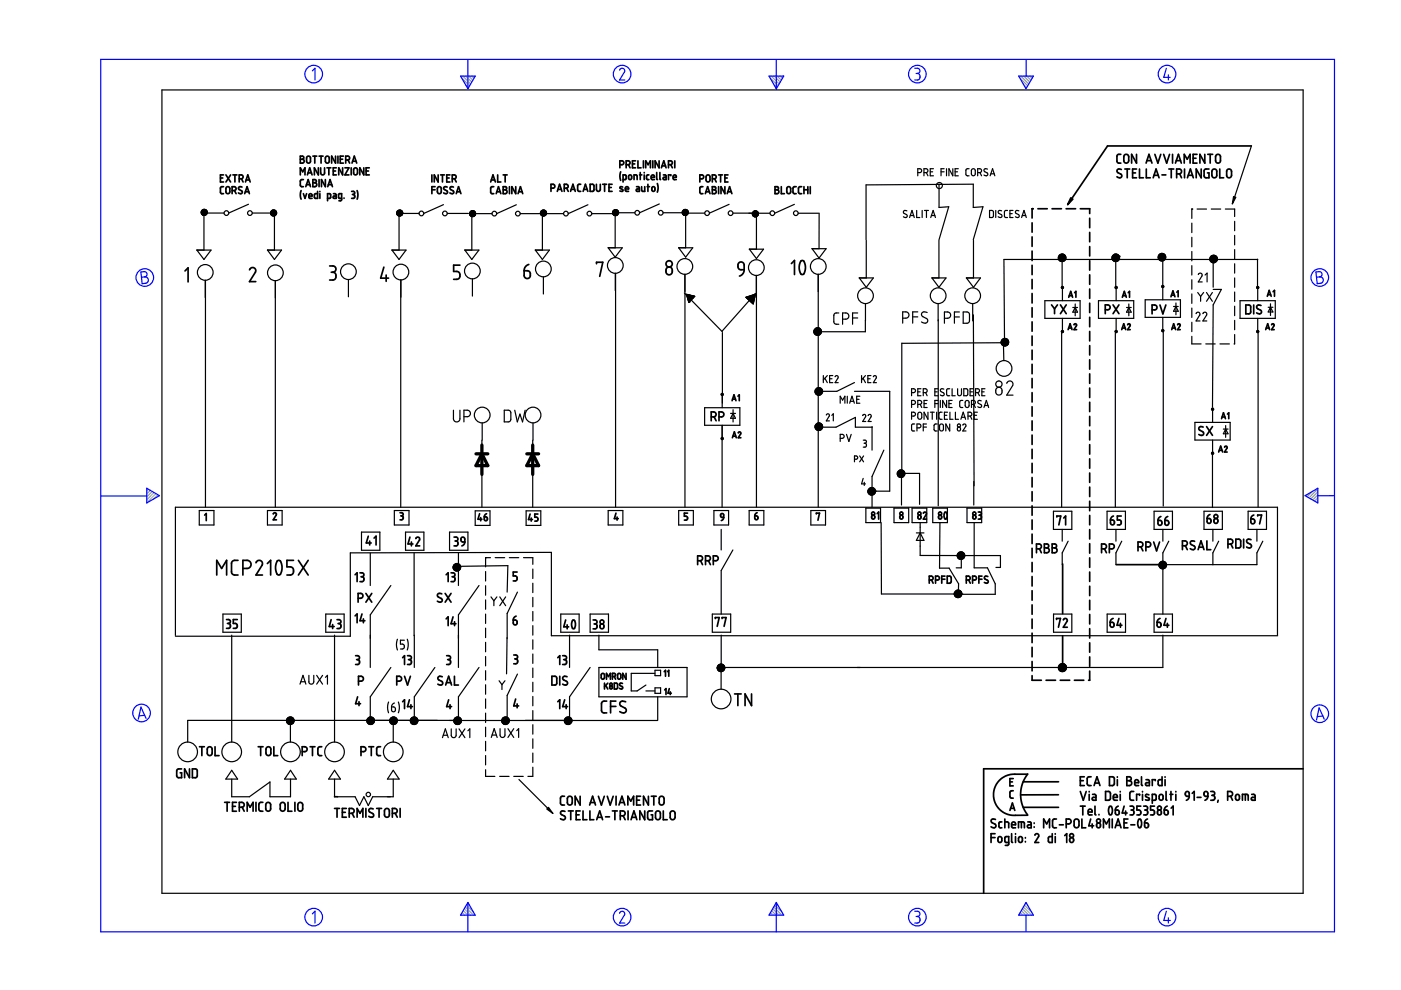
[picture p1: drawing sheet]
<svg xmlns="http://www.w3.org/2000/svg" width="297mm" height="210mm" viewBox="0 0 297 210" stroke-linecap="round" stroke-linejoin="round" font-family="sans-serif">
<g fill="none" stroke="#000" stroke-width=".25">
<path d="M34.3 19.1h242v170.3h-242zM194.6 36.6l.7-.1 .1-.4-.1-.2-.7-.1v1.5M195.9 36.6h.5l.3-.2-.1-.5-.7-.1v1.5M196.4 36.6l.3 .7M197.2 36.4h.5M197.9 35.8h-.7v1.5h.7M199.1 39.1v4.9l2-.2-2 7M199.5 36.4h.7M200.2 35.8h-.7v1.5M200.7 35.8v1.5M202 35.8v1.5l-.8-1.5v1.5M202.5 36.4h.5"/>
<path d="M203.2 35.8h-.7v1.5h.7M205.5 35.8h-.5l-.2 .2v1.1l.7 .2M206.1 35.9l.4-.1 .3 .3v.9l-.4 .3-.3-.1-.1-.3v-.8zM207.3 36.6l.7-.1 .1-.4-.1-.2-.7-.1v1.5M207.8 36.6l.3 .7M209.4 35.9l-.4-.1a.34 .34 0 0 0-.4 .2 .34 .34 0 0 0 .2 .4l.5 .3a.41 .41 0 0 1-.1 .6 .41 .41 0 0 1-.6-.2M209.9 37.3l.5-1.5 .5 1.5M210.1 36.9h.7M265.3 30.9l-4 12.3M41.7 53h3l-1.5 2zM42.9 45.5h.1M42.9 45.1l-.2 .2"/>
<path d="M42.9 44.7l-.2 .2M42.9 44.5l-.1 .2M42.9 45.3l-.1 .1M42.9 45.1l.6-.7-.8 .8M42.9 44.8l-.2 .3M43 44.5l-.1 .1M43 45.2h4.5M43 45.6h.1M43.2 44.4l-.5 .5M43.2 45.6v.1M43.2 44.4l-.3 .3M43.2 45.1v7.9"/>
<path d="M43.3 45.6l-.1 .1M43.4 44.4l-.7 .7M43.5 59.4v3.7M43.6 59.4v48.1M43.6 44.5l-.9 .8M43.7 44.5l-.9 .9M43.7 44.6l-.9 .9M43.8 44.6l-.9 1M43.8 45.4l-.1 .2M43.8 44.7l-.9 .9M43.9 44.7l-.9 .9M43.9 44.8l-.8 .8"/>
<path d="M43.9 45.3l-.4 .3M43.9 44.9l-.7 .7M43.9 45.1l-.5 .6M43.9 45l-.6 .7M43.9 44.9l-.6 .7M52.7 43.3l-4.2 1.9M53.5 45.2h4.5M56.7 53h3l-1.5 2zM57.6 45.6h.1M57.7 44.6l-.3 .3M57.8 45.7v.1M57.8 45.3l-.2 .3"/>
<path d="M57.8 45.2l-.3 .3M57.8 44.6l-.4 .5M57.9 44.5l-.5 .5M57.9 45.6h-.1M58.1 44.5l-.7 .7M58.2 44.5l-.8 .8 .4-.5M58.2 45.1v7.9M58.2 44.6l-.4 .3M58.3 44.6l-.9 .8M58.3 44.6l-.9 .9M58.4 59.5v48M58.4 44.6l-.9 1"/>
<path d="M58.4 45.6l-.1 .1M58.5 44.7l-.7 .7M58.5 44.8l-.9 .9M58.6 44.8l-.9 .9M58.6 44.9l-.9 .8M58.6 45.4l-.4 .4M58.6 45l-.8 .7M58.6 45l-.7 .8M58.6 45.3l-.3 .3M58.7 45.2l-.7 .6M58.7 45.1l-.6 .5M73.9 59.3v3.6"/>
<path d="M83.1 53h3l-1.5 2zM84.1 45.3l.8-.8-.8 .8M84.4 45.3h4.5M84.4 44.6l-.2 .2M84.4 45.7l.9-.9-.9 .9M84.5 44.6l-.4 .3M84.6 45.1v7.9M84.7 44.5l-.6 .6M84.7 45.6l-.2 .2M84.9 45.6l-.2 .2M85 59.4v48.2M85 44.6l-.9 .8"/>
<path d="M85 59.4v3.6M85 44.6l-.8 .8M85 45.6l-.2 .2M85.1 44.6l-.9 1 .9-.9M85.2 44.7l-.9 .9M85.2 44.7l-.9 1M85.3 45.3l-.3 .3M85.3 45.5l-.2 .2M85.3 44.9l-.8 .9M85.4 45l-.7 .6M85.4 45.3l-.5 .5M85.4 45.1l-.8 .7"/>
<path d="M85.4 45.1l-.5 .5M94 43.4l-4.1 1.9M94.8 45.3h4.5M98.6 53h2.9l-1.5 2zM99.6 45.4l.8-.7-.8 .8M99.8 45.3h4.5M99.8 45.6l-.1 .1M100 44.7l-.4 .4M100 45.1v7.9M100.1 44.7l-.5 .4M100.2 59.1v3.7M100.2 45.4l.5-.5-.9 .9"/>
<path d="M100.2 45.1l.3-.4-.8 .9M100.2 45.3l-.4 .5M100.2 45.5l-.1 .1M100.2 45.2l-.4 .4M100.2 45l-.6 .6M100.2 45.6l.6-.6-.9 .9M100.2 44.7l-.7 .6M100.3 44.7h-.1M100.4 45.6l-.4 .3M100.6 45.6l-.4 .3M100.6 44.8l-.9 .9M100.6 44.8l-.4 .5"/>
<path d="M100.8 45.6l-.3 .3M100.8 45.6h-.1M100.8 45.2l-.7 .7M100.8 45.1l-.5 .5M100.8 45.5l-.4 .4M100.8 45.3l-.6 .6M100.8 45.3l-.2 .3M109.5 43.4l-4.2 1.9M110.3 45.3h4.5M113.5 53h3l-1.5 2zM114.9 44.7l-.2 .1M115 45.3h4.5"/>
<path d="M115 45.1v7.9M115.1 45.8h.1M115.1 45.3l-.3 .4M115.1 45.1l-.4 .4M115.1 44.9l.4-.3-.9 .8M115.1 44.5l-.5 .6M115.1 45.2l-.4 .4M115.1 44.8l-.5 .6M115.1 44.6l-.5 .6M115.2 44.5l-.1 .1M115.2 58.7v3.6M115.3 44.5l-.2 .2"/>
<path d="M115.3 44.5l-.7 .8M115.5 45.6l.4-.4-.6 .6M115.5 45.6l-.2 .2M115.5 44.6l-.8 .9M115.6 44.6l-.5 .5M115.7 44.7l-.6 .5M115.7 44.7l-.9 .9M115.7 44.8l-.8 .9M115.8 45.5l-.1 .1M115.8 44.9l-.8 .8M115.8 44.9l-.8 .9M115.8 45.4l-.3 .3"/>
<path d="M115.8 45l-.7 .8M115.9 45.1l-.8 .7M124.7 43.4l-4.2 1.9M125.5 45.3h4.4M128.9 52.5h3l-1.5 2zM130.1 45.3l-.1 .2M130.1 45.2l-.2 .1M130.1 44.8l-.2 .2M130.1 44.6l-.2 .2M130.1 45.1h4.5M130.2 45.7l.9-.9-.9 .9M130.3 44.5l-.2 .2"/>
<path d="M130.4 44.4l-.5 .5M130.4 44.6v7.9M130.5 58v3.6M130.5 45.6l.6-.7-.8 .8M130.5 45.6l-.1 .1M130.5 44.4l-.4 .5M130.5 58v49.5M130.6 44.4l-.7 .7M130.6 45.6l-.1 .1M130.7 44.4l-.8 .8M130.7 44.5l-.8 .8M130.8 44.5l-.9 .9"/>
<path d="M130.8 44.5l-.7 .8M130.9 44.6l-.9 .9M130.9 44.6l-.8 .8M131 44.7l-.9 .9M131.1 45.3l-.4 .4M131.1 45.2l-.4 .5M131.1 45.1l-.6 .6M131.1 45l-.5 .6M139.8 43.2l-4.2 1.9M140.6 45.1h4.5M143.9 52.5h3l-1.5 2zM144.9 45.2h4.5"/>
<path d="M145 45.6h.1M145 45.1l.6-.6-.9 .9M145 45.2l-.2 .2M145 45l-.3 .3M145 44.6l-.3 .4M145 44.5l-.3 .3M145.1 45.6h-.1M145.1 45.7l.8-.8-.7 .8M145.2 44.4l-.5 .5M145.2 58.2v3.6M145.2 58.2v49.3M145.3 44.4l-.6 .7"/>
<path d="M145.4 44.4l-.4 .3M145.4 44.6v7.9M145.5 44.4l-.5 .5M145.5 44.4l-.8 .8 .3-.4M145.7 44.5l-.9 1M145.7 44.6l-.7 .7M145.8 44.6l-.8 .8M145.8 44.7l-.9 .9 .1-.3M145.9 44.7l-.9 .9M145.9 44.8l-.9 .8M145.9 45.2l-.4 .5 .4-.4M145.9 45.1l-.5 .6"/>
<path d="M145.9 45l-.6 .7M154.6 43.3l-4.2 1.9M155.4 45.2h7.9M158.9 52.8h3l-1.5 2zM159.6 45.6h.1M159.9 44.8l-.3 .3M160 44.7l-.5 .4M160 46h.1M160 44.7h.1M160 45.6l-.3 .2M160 45.4l.6-.5-.6 .5M160 45.3l-.3 .5 .1-.2"/>
<path d="M160 45.9l-.1 .1M160 45.6h.1M160 45.1l-.5 .4M160 45.2l-.4 .4M160.1 44.7l-.6 .7M160.2 44.7l-.2 .2M160.3 44.7l-.8 .8M160.3 44.7l-.3 .4M160.4 58.4v3.7M160.4 44.9v7.9M160.4 58.4v49.1M160.5 44.8l-.9 .9"/>
<path d="M160.5 45.6l-.4 .4M160.6 44.9l-.9 .9M160.7 44.9l-.7 .7M160.7 45l-.9 .9M160.7 45l-.8 .9M160.8 45.6l-.4 .3M160.8 45.1l-.8 .9 .8-.8M160.8 45.3l-.6 .7M160.8 45.5l-.5 .5M160.8 45.3l-.3 .3M168.4 43.3l-4.1 1.9M169.2 45.2h4.5"/>
<path d="M172.2 52.7h3l-1.5 2zM173.5 58.2v49.3M173.7 45.4v7.3M182.2 58.9h3l-1.5 2zM183.6 50.8v-11.6l22.8-.1v4.9l2-.2-2 7M183.7 51v7.9M192.3 44.7l-.5-.1-.3 .3 .1 .3 .6 .3a.4 .4 0 0 1-.1 .6 .4 .4 0 0 1-.6-.1M192.8 46.1l.6-1.5 .4 1.5M193 45.7h.7M194.4 44.6v1.5h.6M195.5 44.6v1.5M196 44.6h.8"/>
<path d="M196.4 44.6v1.5M197.3 46.1l.5-1.5 .5 1.5M197.5 45.7h.7M197.6 58.9h3l-1.5 2zM199.1 51v7.9M204.9 58.9h3l-1.5 2zM206.4 51v7.9M209.8 44.6h.6l.2 .2v1l-.2 .3h-.6zM211.1 44.6v1.5M212.4 44.7l-.3-.1a.34 .34 0 0 0-.4 .2 .34 .34 0 0 0 .1 .5l.5 .2a.41 .41 0 0 1-.1 .6 .41 .41 0 0 1-.6-.1M213.6 44.6h-.4l-.2 .3v1.1l.6 .1M214.1 45.3h.5"/>
<path d="M214.8 44.6h-.7v1.5h.7M216 44.7l-.4-.1-.3 .3 .1 .3 .5 .3a.4 .4 0 0 1 0 .6 .4 .4 0 0 1-.6-.1M216.6 46.1l.5-1.5 .5 1.5M216.7 45.7h.8M224.7 54l-.1 .2M224.9 54.3l-.5 .5M225 53.9l-.6 .6M225.1 54.3l-.6 .7M225.1 53.9l-.7 .7M225.2 54.6v6.3M225.2 53.8l-.8 .9M225.3 54.3l-.8 .8"/>
<path d="M225.3 53.9l-.5 .4M225.4 53.9l-1 1M225.5 53.9l-.4 .4M225.5 54.3l-.9 .9M225.6 54l-1.1 1.1M225.6 54l-.3 .3M225.7 54.3l-1 1M225.7 54l-.3 .3M225.7 54.1l-1.1 1.1M225.8 54.2l-.2 .1M225.8 54.2l-1.1 1.1M225.9 55.1l-.3 .2"/>
<path d="M225.9 54.3l-1.1 1.1M225.9 54.3h.1M225.9 54.4l-1 1M225.9 54.9l-.4 .5M226 54.5l-.9 1M226 54.5l-1 .9M226 54.8l-.7 .7M226 54.7l-.8 .8M236 55.1l-.1 .1M236 54.9l-.1 .1M236 54.3h-.1M236 54.3v.1"/>
<path d="M236.2 54.3l-.4 .5M236.3 53.9l-.5 .5M236.4 53.9l-.6 .6M236.6 54.6v6.3M236.6 53.8l-.8 .9M236.7 54.3l-.7 .7M236.7 53.9l-.5 .4M236.8 54.3l.3-.3-1.1 1.2M236.8 53.9l-1 1M236.8 54.3l-.8 .9M236.9 54l-1 1.1M237 54l-.4 .3"/>
<path d="M237 54.3l-.9 1M237.2 54.1l-.2 .2M237.2 54.2l-1.1 1.1M237.3 54.3l-1.1 1.1M237.3 55l-.4 .4M237.3 54.3h-.1M237.3 54.3h.1M237.3 54.4l-1.1 1M237.3 54.9l-.5 .5M237.3 54.5l-.9 .9M237.4 54.7l-.8 .8M237.4 54.5l-1 1"/>
<path d="M246 53.8l-.3 .3M246.1 53.8l-.5 .5M246.1 54.3l-.5 .6M246.3 53.7l-.7 .8M246.4 53.7l-.8 .9M246.4 54.3l-.7 .7M246.5 53.7l-.9 1M246.5 54.8v8.8M246.5 53.7l-.9 1.1M246.7 53.8l-.6 .5M246.7 53.8l-1.1 1.1M246.8 53.9l-.5 .4"/>
<path d="M246.8 53.9l-1.1 1.1M246.9 54.3l-.9 .9M246.9 54l-1.1 1.1M247 54l-1.1 1.1M247 55.1h-.1M247 54.1l-.2 .2M247.1 54.1l-1.2 1.1M247.1 54.2l-.1 .1M247.1 54.7l-.5 .6M247.1 54.3l-1 1 1-1M247.1 54.7l-.6 .6M247.1 54.4l-.8 .9"/>
<path d="M247.2 54.5l-.9 .8M252.7 44.3h.1M252.7 47.3v2M252.7 50.3v2M252.7 53.3v2M252.7 56.3v2M252.7 59.3v2M252.8 44.3h-.1v2M253.8 44.3h2M254.1 58.2l.3-.3 .4 .2 .1 .3-.8 1.4h.8M255.5 58.3l.4-.4v1.9M256.8 44.3h2"/>
<path d="M256.9 54.3l-.3 .2M257 54.2l-.5 .5M257.1 54.3l-.6 .6M257.2 54.8v6.1M257.2 54.1l-.7 .8M257.3 54.3l-.8 .8M257.3 54.1l-.2 .2M257.4 54.1l-.2 .2M257.5 54.1l-1 1M257.6 54.3l-1 1M257.6 54.2l-.1 .1M257.7 54.2l-1.1 1"/>
<path d="M257.7 54.3l-1.1 1.1M257.7 54.3h.1M257.8 54.8l-.9 .8M257.8 54.9l-.8 .8M257.8 54.3h-.1M257.8 54.3l-1.1 1.1M257.9 54.4l-1.1 1.1M258 54.5l-1.1 1.1M258 54.5l-.2 .3M258.1 54.7l-.3 .2M258.1 55.2l-.6 .5M258.1 54.7l-1 1"/>
<path d="M258.1 54.9l-.8 .8M258.1 55.1l-.7 .6M258.1 54.8l-.9 .9M259.8 44.3h2v1.6M261.8 46.9v2M261.8 49.9v2M261.8 52.9v2M261.8 55.9v2M261.8 58.9v2M266.6 54.9v6M266.7 55h-53.8l.1 17.7-21.8 .1M145.1 62.1l8.1 8.3"/>
<path d="M145.5 62.4l1.8 .4-1.3 1.3zM145.6 62.4h.1M145.7 62.4l-.1 .1M145.7 62.7h-.1M145.7 62.8h.1M145.7 62.4l-.1 .2M145.8 63.1h.1M145.8 63.2h.1M145.8 62.5l-.2 .2M145.8 62.9l-.1 .1M145.9 63.1h-.1M145.9 63.4h-.1"/>
<path d="M145.9 63l-.1 .1M145.9 62.5l-.2 .2M145.9 62.9v.1M145.9 63.3v.1M145.9 62.5l-.2 .3M146 62.6l-.2 .1M146 63.9h.1M146 63l-.1 .2M146 62.5h.1M146 64.1h.1M146 63.6l-.1 .1M146 62.7l-.1 .1"/>
<path d="M146.1 62.5l-.4 .4M146.1 64v.1M146.1 63.5h.1M146.1 63.6l-.1 .2M146.1 63.1l-.1 .2M146.1 62.7l-.1 .2M146.2 62.5l-.1 .1M146.2 63.6h.1M146.2 63.1h.1M146.2 62.7h.1M146.2 62.5l-.4 .6M146.2 62.8l-.2 .2"/>
<path d="M146.3 62.8h.1M146.3 63.7l-.3 .2M146.3 62.6l-.1 .1M146.3 63.8l-.2 .2M146.3 63.3l-.2 .2M146.3 63.8h.1M146.3 63.2h.1M146.4 62.9l-.6 .5M146.4 62.6l-.6 .6M146.4 63.1l-.5 .4M146.4 63.4l-.2 .2M146.4 63v.1"/>
<path d="M146.5 62.9v.1M146.5 63.3v.1M146.5 62.6l-.2 .1M146.5 63.5l-.2 .1M146.5 62.6l-.4 .5M146.6 63l-.1 .1M146.6 62.7l-.2 .1M146.6 63.6l-.2 .1M146.6 63.1l-.7 .7M146.6 63.5h.1M146.7 62.7l-.8 .8M146.7 63.1l-.2 .2"/>
<path d="M146.7 62.7l-.2 .2M146.7 62.7h.1M146.8 62.8l-.2 .2M146.8 62.8h.1M146.8 62.7l-.9 .9M146.9 63.3l-.2 .2M146.9 63.2h.1M146.9 62.7h.1M146.9 62.9l-.2 .2M146.9 63.1l-.4 .3M146.9 62.7l-.5 .5M146.9 63v.1"/>
<path d="M147 62.9v.1M147 63.1l-.1 .1M147 62.7l-.1 .1M147.1 63v.1M147.1 62.8l-1.1 1.1M147.2 62.8l-.2 .1M147.2 62.8l-1.2 1.2M147.3 62.8l-.2 .2M153.2 70.5v15M158.1 63l2-.6-.4 2.1zM158.3 63l-.1 .1M158.3 63.1h-.1"/>
<path d="M158.3 63v.1M158.4 62.9v.1M158.4 63.1l-.1 .1M158.5 63l-.2 .2M158.5 62.9l-.1 .2M158.6 63.1l-.2 .1M158.6 63.1l-.2 .2M158.6 63.1h.1M158.6 62.9l-.1 .1M158.8 63.3l-.2 .2M158.8 62.8l-.2 .3M158.8 62.9l-.2 .2"/>
<path d="M158.8 63.2h.1M158.8 63.1l-.1 .1M158.8 62.9h.1M158.9 63.4l-.2 .1M158.9 63l-.1 .1M158.9 63.3v.1M158.9 62.9v.1M158.9 62.8h.1M158.9 63.1l-.3 .3 .1-.2M159 63.4l-.2 .2M159 63l-.1 .2M159 62.7l-.5 .6"/>
<path d="M159 63.6l-.1 .1M159.1 63.5h.1M159.1 63.1l-.5 .4M159.1 63.1l-.2 .2M159.1 62.7l-.2 .2M159.2 62.7h.1M159.2 63.6l-.2 .2M159.2 63.1h.1M159.2 63.7l-.1 .2M159.2 63.2l-.2 .2M159.2 62.8l-.2 .2M159.3 62.8h.1"/>
<path d="M159.3 63.8l-.1 .2M159.3 63.3l-.2 .2M159.3 62.7l-.4 .4M159.3 62.9l-.1 .2M159.3 63.8h.1M159.3 63.2h.1M159.4 63.1l-.1 .1M159.4 62.9h-.1M159.4 63.9l-.1 .2M159.4 63.4l-.2 .2M159.4 63l-.1 .1M159.4 62.6l-.1 .1"/>
<path d="M159.4 63.9h.1M159.4 63.3v.1M159.4 62.9v.1M159.5 63.1l-.7 .6M159.5 63.9l-.2 .2M159.5 63.4l-.2 .3M159.5 63l-.1 .2M159.6 63.6l-.2 .1M159.6 62.6l-.5 .5M159.6 62.7l-.2 .1M159.6 64l-.2 .2M159.6 63.5h.1"/>
<path d="M159.7 64.2l-.2 .1M159.7 63.6l-.2 .2M159.7 63.1l-.2 .2M159.7 62.7l-.2 .2M159.7 64.1h.1M159.7 63.6h.1M159.7 63.1h.1M159.7 62.7h.1M159.7 62.5l-.1 .1M159.7 64.4h.1M159.7 63.7l-.1 .2M159.7 63.2l-.1 .2"/>
<path d="M159.7 62.8l-.1 .2M159.8 64.2l-.2 .1h.1M159.8 62.8h.1M159.8 64l-.1 .1M159.8 63.9l-.3 .4M159.8 62.5l-1.1 1.1M159.8 63.8l-.1 .2M159.8 63.3l-.1 .2M159.8 62.9l-.1 .2M159.9 63.2h.1M159.9 63.7l-.5 .5M159.9 63.6l-.1 .1"/>
<path d="M159.9 63.1l-.1 .1M159.9 62.9h.1M159.9 63.5l-.6 .6M159.9 63.4l-.2 .2M159.9 63v.1M159.9 62.5l-.2 .2M160 62.4h.1M160 63.2l-.8 .8M160 63.1l-.9 .8M160 63.1l-.1 .1M160 62.5l-.6 .6M160 62.8h-.1"/>
<path d="M160 62.6l-.2 .1M160 62.6h.1M160 62.9v.1M160 62.8l-1 1M160 62.7v.1M160.1 62.7h.1M160.1 62.6l-1.2 1.2M160.1 62.4l-.1 .2 .1-.1M160.2 62.2l-7.1 8M172.7 69.9l-.1 .1M173 69.9l-.4 .5M173.1 69.6l-.4 .3"/>
<path d="M173.2 69.5l-.6 .6M173.4 69.5l-.8 .8M173.5 69.9l-.8 .8M173.5 69.5l-.9 1M173.6 69.5l-1 1M173.7 70.7l-.4 .4M173.7 69.9h.1M173.7 69.6l-1.1 1.1M173.8 69.6l-.1 .1M173.8 69.7l-1.1 1.1M173.9 69.7l-1.1 1.1M174 69.8l-.3 .3"/>
<path d="M174 69.8l-1.1 1.1 .8-.9M174.1 69.9l-1.1 1.1M174.1 70.7l-.4 .3M174.1 70l-1.1 1M174.1 70.5l-.6 .6M174.1 70.1l-1 1M174.1 70.1l-.9 1M174.2 70.3l-.8 .8M174.2 70.3l-.5 .4M174.6 79.6v1.5M175.4 79.6l-.8 1M176.6 79.6h-.7v1.5h.7"/>
<path d="M177.1 79.9v-.1a.33 .33 0 0 1 .5-.1 .33 .33 0 0 1 .1 .4l-.6 1h.6M177.8 66.4h-.7l-.3 .4 .1 1.7 .2 .2h.7M178.6 67.7h.8l.4-.2 .2-.5-.2-.4-.3-.2h-.9v2.3M180.8 67.4h1M181.8 66.4h-1v2.3M182.7 79.6v1.5M183.5 68v2.3h-10.1M183.5 64.4v3.6M183.5 79.6l-.8 1M184.7 79.6h-.7v1.5h.7M185.2 79.9a.33 .33 0 0 1 .4-.2 .33 .33 0 0 1 .2 .4l-.6 1h.6M191.2 72.7v27.7"/>
<path d="M191.4 67.5h.7l.4-.3 .2-.3-.2-.6-.3-.2h-.8v2.4M193.5 67.2h1.1M194.6 66.1h-1.1v2.4M196.6 66.3l-.9-.2-.2 .2-.1 .4 .1 .4 1.1 .5v.7l-.3 .2-.9-.2M198.9 64.4v42.8M200.2 67.5l1.1-.1 .2-.4-.1-.6-.3-.2-.9-.1v2.4M202.4 67.2h1M203.4 66.1h-1v2.4M204.2 66.1l1 .1 .3 .3v1.6l-.3 .4h-1zM206.2 64.4v3.6M206.4 66.8l.1 36.2M212.4 73h.1"/>
<path d="M212.6 73l-.1 .1M212.6 71.9l-.2 .2M212.7 72.8l.1 3.7M212.9 73l-.3 .2M212.9 71.8l-.6 .6M213 71.8l-.7 .7M213.1 73l-.3 .3M213.1 71.8l-.8 .8M213.2 71.8l-.9 .9M213.3 71.8l-1 1M213.4 71.8l-1.1 1.1M213.4 71.9l-1 1.1"/>
<path d="M213.5 73l-.3 .4M213.5 71.9l-1.1 1.1M213.6 71.9l-1.1 1.2M213.7 73l-.3 .3M213.7 73.1l-.1 .1M213.7 72.1l-1 .9M213.7 72.1l-1.1 1.1M213.7 73h.1M213.8 72.2l-.8 .8M213.8 72.3l-1.1 1M213.8 72.8l-.2 .2M213.8 72.4l-.6 .6"/>
<path d="M213.8 72.4l-.9 1 .4-.4M213.8 72.6l-.7 .8M213.8 72.6l-.4 .4M221.5 63.8h7.5v3.7h-7.5zM225.1 70.6v36.9M225.3 61v2.8M225.3 67.5v2.8M227.5 65.2h1M228 65.2l.5 1h-1zM228 64.5v2.5M232.9 63.8h7.5v3.7h-7.5zM236.5 70.6v36.9"/>
<path d="M236.6 61v2.8M236.6 67.5v2.8M238.8 65.2h1M239.3 64.5v2.5M239.3 65.2l.5 1h-1zM242.8 63.6h7.5v3.7h-7.5zM246.5 67.3v2.8M246.6 70.1v37.2M248.8 65h1M249.3 64.2v2.5M249.3 65l.5 1h-1zM252.7 71.3v1.6h2"/>
<path d="M252.7 62.3v2M252.7 65.3v2M252.7 68.3v2M253.6 66.5a.4 .4 0 0 1 .3-.3 .4 .4 0 0 1 .4 .2l.1 .3-.8 1.4h.8M253.9 62l.7 .8M254.6 62.8v1.1M255 66.5l.4-.3 .4 .2v.4l-.8 1.3h.9M255.2 62l-.6 .8M255.7 72.9h1.9M255.8 62l1.2 1.9M257 62l-1.2 1.9M257.2 61.4h1.8l-1.8 3.2-.1 21.8"/>
<path d="M258.7 72.9h1.9M261.8 70.9v2h-.2M261.8 61.9v2M261.8 64.9v2M261.8 67.9v2M262.9 63.8h7.5v3.7h-7.5zM266.7 61v2.8M266.7 67.5v2.8M266.7 70.6v36.9M268.9 65.2h1M269.4 64.4v2.5M269.4 65.2l.5 .9h-1z"/>
<path d="M96.1 87l.1 2 .5 .5 .5-.1 .3-.4v-2M98.4 88.3l1.1-.1 .2-.4-.1-.6-.4-.2h-.8v2.5M102.2 93.3v14.2M102.2 89.7v3.6M106.9 87h.9l.5 .3v1.6l-.4 .5-1 .1zM109.1 87l.6 2.5 .5-1.7 .6 1.7 .5-2.5M112.9 93.3v14.2M113 89.7v3.6M149.4 86.4h7.5v3.8h-7.5zM153.1 90.3v17.3M153.1 83.6v2.8M153.1 90.2v2.8"/>
<path d="M154.9 87.7h1M155.4 86.9v2.6M155.4 87.7l.5 1h-1zM173.2 82.3l-.3 .4M173.2 82.4l-.4 .4M173.3 90.6h3.9l4.2-2.1v2.1h3.6M173.3 82.2l-.1 .2M173.4 89.7l-.6 .6M173.5 82.4l-.7 .6M173.5 89.7l-.7 .6M173.5 82.2l-.7 .8M173.6 82.2l-.2 .2"/>
<path d="M173.6 89.7l-.8 .8M173.7 91.1l-.1 .2M173.7 90.9l-.3 .3M173.7 90.7l-.5 .5M173.7 90.5l-.6 .6M173.7 90.3l-.7 .7M173.7 90l-.8 .8M173.7 82.9l-.6 .7 .6-.6M173.7 82.4l-.9 .8M173.7 89.7l-.9 .9M173.8 82.2l-1 1M173.8 82.2l-.1 .2"/>
<path d="M173.8 89.7l-1 1M173.9 89.7l-1.1 1M173.9 82.3l-1 1M174 82.3l-1.1 1.1M174 89.8l-1.1 1.1M174.1 89.8l-.4 .3M174.1 82.3l-1.1 1.2 .7-.7M174.1 89.9l-1.1 1.1M174.1 82.4l-.4 .4M174.2 89.9l-.5 .5M174.2 82.5l-.5 .5M174.2 90l-.5 .5"/>
<path d="M174.3 90l-1.2 1.1M174.3 82.6l-1.1 1.1M174.3 90.9l-.3 .3M174.3 90.1l-1 1.1M174.3 90.2l-.6 .6M174.3 90.7l-.4 .5M174.4 90.3l-1 .9M174.4 82.8l-1 1M174.4 82.7l-1.1 1.1M174.4 83.2l-.5 .6M174.4 90.6l-.7 .6M174.4 90.3l-.7 .7"/>
<path d="M174.4 82.9l-.9 .9M174.4 83.2l-.6 .6M174.4 90.5l-.7 .8M174.4 83l-.8 .8M174.9 80.2l.5 .9M175.2 88a.33 .33 0 0 1 .4-.3 .33 .33 0 0 1 .2 .5l-.6 1h.7M175.9 80.3h.5M176.4 88.1l.3-.4v1.5M178.1 92.9l.7-.1 .1-.5-.3-.2h-.5v1.5M178.1 85.5v-1.5l.5 .8 .5-.8v1.5M179.5 92.1l.5 1.5 .5-1.5M179.6 84v1.5"/>
<path d="M180.1 85.5l.5-1.5 .5 1.5M180.3 85.1h.7M181.2 97.4h.3a.35 .35 0 0 0 .4-.4 .35 .35 0 0 0-.4-.3h-.3v1.2M181.2 81.1l-3.8 1.9h-3.7M181.2 83h7.4v21.1h-3.7M181.6 84.7h.5M182.3 96.7l.8 1.2M182.3 84h-.7v1.5h.7M182.9 88.1a.34 .34 0 0 1 .5-.2 .34 .34 0 0 1 .1 .5l-.6 1h.7M183 80.2l.5 .9M183 93.3h.4a.33 .33 0 0 1 .3 .4 .33 .33 0 0 1-.3 .3M183.1 96.7l-.8 1.2"/>
<path d="M183.2 94h.2M183.4 94l.2 .1 .1 .5-.2 .2h-.5M184 80.3h.5M184.1 88.1a.34 .34 0 0 1 .4-.2 .34 .34 0 0 1 .2 .5l-.6 1h.6M184.9 90.4v5M187.4 95.4l-2.5 5.6v6.5M190.8 99.7l-.5 .5M190.9 99.7l-.7 .6M191 99.6l-.8 .8M191.1 99.6l-.9 .9M191.2 99.7l-.9 .9M191.3 99.7l-1 1"/>
<path d="M191.4 99.7l-1.1 1.1M191.4 99.7l-1 1.1M191.6 99.9l-1.1 1.1 1.2-1.1M193.3 83.2l.7-.1 .1-.2-.1-.3-.7-.2v1.5M193.3 85.7l.7-.1 .1-.2-.1-.3-.3-.2h-.4v1.5M193.3 88.2l.7-.1v-.6l-.7-.1v1.5M193.9 89.9h-.4l-.2 .2v1l.2 .3h.4M194.4 90.7h.5l.3-.2-.1-.5-.7-.1v1.5M194.6 85.7l.7-.1 .1-.3-.1-.3-.7-.1v1.5M194.6 83.1h.5M194.7 87.5l.4-.1 .3 .3v.8l-.2 .4h-.4l-.2-.3zM195.1 85.7l.3 .7"/>
<path d="M195.3 82.4h-.7v1.5h.7M195.7 83.2h.5l.3-.1 .1-.4-.2-.2-.7-.1v1.5M195.7 90.6h.7M195.9 85.6h.5M196.3 83.2l.3 .7M196.4 89.9h-.7v1.5M196.6 84.9h-.7v1.5h.7M196.7 87.4v1.5l-.8-1.5v1.5M197.3 87.4h.8M197.7 87.4v1.5M198.2 83.1h.5M198.2 85.6h.7"/>
<path d="M198.6 87.4v1.5M198.7 89.9h-.4l-.3 .3 .1 1 .6 .2M198.9 82.4h-.7v1.5h.7M198.9 84.9h-.7v1.5M199.3 90.1l.4-.2 .3 .2v1l-.3 .3-.3-.1-.2-.2zM199.4 84.9v1.5M199.7 87.4h-.4l-.2 .3v1l.6 .2M200.1 82.5l-.4-.1a.33 .33 0 0 0-.3 .2 .33 .33 0 0 0 .1 .4l.6 .3a.41 .41 0 0 1-.2 .6 .41 .41 0 0 1-.5-.2M200.2 88.1h.5M200.7 84.9v1.5l-.8-1.5v1.5M200.9 87.4h-.7v1.5h.7M201.2 85.6h.5"/>
<path d="M201.4 82.4h-.5l-.2 .3v1l.2 .2h.5M201.4 89.9v1.5l-.9-1.5v1.5M201.4 87.4v1.5h.7M201.9 84.9h-.7v1.5h.7M201.9 82.4v1.5h.6M202.6 87.4v1.5h.6M203 82.4v1.2l.3 .3 .4-.1 .1-.2 .1-1.2M203.7 88.9l.5-1.5 .5 1.5M203.9 88.5h.7M204.1 84.9h-.4l-.2 .3v1.1l.6 .1M204.1 90.1a.34 .34 0 0 1 .5-.2 .34 .34 0 0 1 .2 .5l-.7 1h.7M204.3 82.4h.6l.2 .2 .1 1-.3 .3h-.6z"/>
<path d="M204.7 85l.4-.1 .3 .3 .1 .9-.3 .3-.4-.1-.2-.2zM205.2 88.2h.6l.2-.3v-.3l-.3-.2h-.5v1.5M205.7 83.1h.5M205.7 88.2l.4 .7M206 85.7h.6l.2-.3-.1-.3-.3-.2h-.4v1.5M206.3 82.4h-.6v1.5h.6M206.5 85.7l.3 .7M206.5 88.1h.6M206.8 83.2l.8-.1 .1-.4-.2-.2-.7-.1v1.5M207.2 87.4h-.7v1.5h.7M207.3 83.2l.4 .7M208 85l-.5-.1a.33 .33 0 0 0-.2 .3 .33 .33 0 0 0 .2 .3l.4 .3a.4 .4 0 0 1 0 .6 .4 .4 0 0 1-.6-.2"/>
<path d="M208.2 83.1h.5M208.6 86.4l.5-1.5 .5 1.5M208.8 86h.7M208.8 82.4h-.6v1.5h.6M211.3 82.3l.6-.2 .4 .2 .1 .9-.2 .4-.6 .2-.4-.3-.1-.8zM213.4 81.3l.2-.3 .5-.2 .4 .1 .2 .3v.5l-1.3 2.1h1.4M253.3 89.6h7.5v3.7h-7.5zM257.1 96.2v11.4M257.1 86.8v2.8M257.1 93.3v2.8M259.4 91h1M259.9 90.2v2.5"/>
<path d="M259.9 91l.5 1h-1zM42.2 108.2h3.2v3.1h-3.2zM56.7 108.2h3.1v3.1h-3.1zM76.6 112.8h3.9v3.9h-3.9zM78.5 117.3v6.8M83.6 108.2h3.1v3.1h-3.1zM86 112.8h3.9v3.9h-3.9zM87.8 117.2v17.6M95.3 112.8h3.9v3.9h-3.9zM96.3 119.7l-.1 .1M96.5 119.7l-.4 .5M96.7 119.7l-.6 .6"/>
<path d="M96.7 119.5l-.6 .6M96.9 119.5l-.3 .2M97 119.7l-.9 .9M97 119.5l-.9 .9M97.1 119.7l.2-.1-1.1 1.1M97.1 119.5l-.2 .2M97.1 119.5l-1 1M97.2 117.3v6.8M97.2 119.7l-1 1M97.4 119.7h-.1M97.4 119.7l-1.1 1.1M97.5 119.8l-1.1 1.1"/>
<path d="M97.6 119.9l-1.1 1.1M97.6 120l-1 1M100.8 108.3h3.1v3.1h-3.1zM103 118.2h.1M104 118.2h-1v2M105 118.2h2M108 118.2h2M111 118.2h2v1.5M111.5 108.3h3.2v3.1h-3.2zM128.9 108.2h3.2v3.1h-3.2zM143.9 108.2h3.1v3.1h-3.1zM151.4 108.2h3.1v3.1h-3.1z"/>
<path d="M152.9 112.2v4.4M155.4 116.6l-2.5 4.4v9.2M158.8 108.2h3.1v3.1h-3.1zM171.9 108.2h3.1v3.1h-3.1zM183 101.4l-.3 1.2h.8M183.2 102.3v.6M183.6 107.7h3.1v3.1h-3.1zM184.2 104.1l-.2 .2M184.4 104.1l-.3 .4M184.6 104.1l-.5 .5M184.6 103.4l-.6 .5M184.7 103.4l-.7 .7"/>
<path d="M184.8 104.1l-.6 .6M184.8 103.4l-.8 .8M184.9 103.4l-.8 .7M184.9 104.1l.6-.4-1.1 1.1M185 104.1l-.7 .7M185 103.4l-1 1M185.1 103.4l-.7 .7M185.2 104.1l-.8 .8M185.2 103.5l-1.1 1.1M185.2 103.5l-.6 .6M185.3 103.5l-1.1 1.2M185.4 103.6l-.6 .5"/>
<path d="M185.4 104.1l-.8 .8M185.5 104.6l-.3 .3M185.5 103.8l-.3 .3M185.5 103.8l-1 1.1M185.6 104.4l-.5 .5M185.6 104l-.9 1M185.6 103.9l-.2 .2M185.6 104.1h.1M185.6 104.2l-.7 .8M185.6 104.2l-.8 .8M186.8 110.8l.1 15.1h16.1M189.5 107.7h3.2v3.1h-3.2z"/>
<path d="M190.4 100.9l1.2-1.1-1.2 1.2M190.6 101v.1M190.8 101l-.1 .2M191.1 101l-.2 .2M191.3 101l-.2 .2M191.5 101l-.1 .2M191.7 100l-1 1M191.7 100.1l-1.1 1M191.8 100.7l-.6 .5M191.8 100.2l-1 1M191.8 100.2l-.9 .8M191.8 100.4l-.6 .6"/>
<path d="M191.8 100.4l-.8 .8M191.8 100.6l-.4 .4M193.4 107.7h3.1v3.1h-3.1zM194.3 113h1.6M195 106.9v-6.5h-3.9v6.7M195.1 110.8v7h8.9M195.1 113l.8 1.6h-1.6zM197.8 107.7h3.1v3.1h-3.1zM203.4 117.1l-.4 .4M203.5 118.6l1-1-1 1M203.5 117.1l-.5 .5M203.7 117l-.8 .8"/>
<path d="M203.8 117l-.9 .8M204 117l-1 1M204.1 117.1l-1.1 1.1 1.1-1.1M204.2 117.2l-1.1 1.1M204.3 117.2l-1.2 1.1M204.3 117.3l-1.1 1.1M204.4 117.3l-1.2 1.1M204.4 118.3l-.1 .1M204.4 117.4l-1.1 1.1M204.4 117.4l-1 1.1M204.5 118l-.6 .6M204.5 117.9l-.6 .7"/>
<path d="M204.5 117.7l-.9 .9M204.6 117.8l-.9 .8M205 107.7h3.1v3.1h-3.1zM206.5 102.1v5M206.5 110.8v9.6h2.9l1.6 3.4v2.2h-7.8v-2.2l-2-3.3h-2l.1-9.6M223.4 108.4h3.8v3.8h-3.8zM225.2 112.2v2.5M226.5 114.7l-1.3 2.5v2.5M234.7 108.4h3.9v3.8h-3.9zM236.6 112.2v2.5M237.8 114.7l-1.2 2.5v2.5M244.7 108.4h3.9v3.8h-3.9z"/>
<path d="M246.1 119.7l-.3 .4M246.2 119.1l-.4 .4M246.4 119l-.7 .7M246.5 119l-.8 .8M246.5 112.2v2.5M246.6 119l-.9 .9M246.7 119l-1 1M246.8 119l-.7 .7M246.8 119.1l-1 1M246.9 119.7l-.8 .8M246.9 119.1l-1 1.1M247 119.1l-1.1 1.2"/>
<path d="M247 119.7l-.8 .8M247.1 119.2l-1.1 1.2M247.1 119.3l-1.1 1.1M247.2 119.3l-1.1 1.2M247.2 119.4l-.4 .3M247.2 119.5l-.2 .2M247.3 119.5l-1 1.1M247.3 120l-.6 .6M247.3 119.7l-.9 .9M247.3 119.9l-.7 .7M247.3 119.6l-.9 1M247.8 114.7l-1.3 2.5v13"/>
<path d="M255.3 108.4h3.9v3.8h-3.9zM257.2 112.2v2.5M258.4 114.7l-1.2 2.5v2.5M264.6 108.4h3.9v3.8h-3.9zM266.5 112.2v2.5M267.7 114.7l-1.2 2.5v2.5h-20M47.3 130.2h3.9v3.8h-3.9zM49.1 134.7v22.6M69.1 130.2h3.9v3.8h-3.9zM70.9 134.7v22.6M82.9 124.1l-4.4 6.3v11.1M84.3 135.5l-.2 1 .2 1.3"/>
<path d="M85.7 135.7h-.8v.9h.5l.3 .3-.1 .6-.7 .1M86.3 135.5l.3 .9-.3 1.4M87.8 134.7v6.8M97.2 120.1l10.5-.2-.2 5.6M97.6 120.7l-.3 .3M97.6 120.5l-.5 .5M97.6 120.1l-.9 1M97.7 120.4l-.8 .7M97.7 120.1l-1 1M97.7 120.3l-.8 .8M101.6 124.1l-4.4 6.3v11.1M103 121.2v2"/>
<path d="M103 124.2v2M103 127.2v2M103 130.2v2M103 133.2v2M103 136.2v2M103 139.2v2M104.1 126.6l.6 .8M104.7 127.4v1M105.3 126.6l-.6 .8M106 126.6l1.2 1.8M107.2 126.6l-1.2 1.8M107.5 135.2l-.1 7.7"/>
<path d="M109.7 125.5l-2.2 4.6v5.3M113 120.6v2.1M113 123.7v1.9M113 126.7v2M113 129.6v2.1M113 132.7v2M113 135.7v1.9M113 138.7v2M118.9 130.2h3.9v3.8h-3.9zM120.8 134.7v6.8M125.1 130.2h3.9v3.8h-3.9zM127 134.7v3.1h12.4v3.7"/>
<path d="M151 130.2h3.9v3.8h-3.9zM152.9 134.7v6.8l.5-.5M202.3 125.9v.1M202.4 125.9l-.1 .1M202.6 126.5l1.2-1.1-1.1 1.2M202.8 125.9l-.3 .4M202.9 125.1l-.5 .6M203 125.9l.7-.6-.7 .6M203 125.9l-.5 .5M203 125.1l-.7 .7M203.1 125.9l-.6 .6M203.2 125.1l-.9 .8"/>
<path d="M203.2 125.1l-.8 .8M203.3 125.1l-.8 .8M203.4 125.2l-1 1M203.5 125.2l-.8 .7M203.5 125.9l-.7 .7M203.5 125.2l-1.1 1.1M203.7 125.9l-.7 .8M203.8 126.3l-.3 .3M203.8 125.5l-1 1.1M203.9 125.6l-.4 .3M203.9 126.2l-.5 .5M203.9 125.7l-1 1"/>
<path d="M203.9 125.7l-.2 .2M203.9 125.9h.1M203.9 126l-.7 .7M203.9 125.9l-.8 .8M211.2 120.3h.9v-2.5h-8.3v2.6h-1.1M223.4 130.2h3.8v3.8h-3.8zM234.7 130.2h3.9v3.8h-3.9zM244.7 130.2h3.9v3.8h-3.9zM246.5 134.7v6.8h-93.7M247.2 120.2l-.3 .3M270.8 134.7v-27.2h-233.6v27.2M270.9 134.8h-154v-17.7l-42.6 .1v17.7h-37.1"/>
<path d="M61 153.4l.6-.6v4.5M61.1 152.1l-.2 .3M61.3 152.1l-.5 .4M61.5 152l-.8 .7M61.5 152l-.8 .8M61.6 153.5l-.1 .1M61.6 152.4l-.8 .8M61.6 152.2l-.8 .8M61.6 153.2l-.4 .4M61.6 153l-.5 .5M61.6 152.5l-.7 .7M61.7 152l-1 .9"/>
<path d="M61.8 152l-.2 .2M61.9 152.1l-1.1 1M61.9 152.1l-.3 .3M62 152.1l-1.1 1.2M62.1 152.2l-.5 .5M62.1 152.3l-.5 .5M62.2 152.3l-1.2 1.1M62.2 153.3l-.2 .1M62.2 152.4l-1 1.1M62.3 152.4l-.7 .7M62.3 152.5l-.7 .7M62.3 152.6l-1 1"/>
<path d="M62.3 152.7l-.9 .9M62.3 153l-.6 .6M62.3 152.9l-.6 .7M62.4 152.8l-.8 .7M63.6 145.1l.6-1.9 .7 1.9M63.8 144.5h.9M65.5 143.2v1.5l.4 .4 .4-.1 .2-.3v-1.5M67.1 143.2l1.3 1.9M68.4 143.2l-1.3 1.9M69 143.6l.4-.4v1.9M77.9 153.2l1.1-1.1-1.1 1.1M78.4 152l-.6 .6"/>
<path d="M78.4 152l-.6 .7M78.7 152l-.9 .9M78.8 152l-1 1M78.8 152.1l-1 1M79.1 152.2l-1.1 1.1M79.1 152.2l-1.1 1.2M79.2 152.3l-1.1 1.1M79.2 152.3l-1.1 1.2M79.3 152.4l-1.1 1.1M79.3 153.1l-.4 .4M79.3 152.5l-1 1M79.4 153l-.6 .6"/>
<path d="M79.4 152.6l-1 1M79.4 152.8l-.8 .8M79.4 152.7l-1 .9M79.4 152.8l-.9 .8M82.4 148.8l-.2 1.1 .2 1.2M82.8 153.3l.6-.5v4.5M82.9 141.5l-4.4 6.2v5M83 152.1l-.2 .3M83 149.9l.7 .1 .1 .6-.1 .2-.4 .1-.2-.1zM83.2 152l-.6 .6M83.3 152l-.7 .7M83.4 153.5l-.1 .1"/>
<path d="M83.4 152.4l-.7 .7M83.4 153l-.5 .4M83.4 152.5l-.7 .7M83.4 152.1l-.8 .8M83.5 152l-.9 .9M83.6 152l-.2 .2M83.6 149.1l-.4 .2-.2 .6M83.7 152.1l-1 1M83.7 152.1l-.3 .3M83.8 152.1l-1 1.1M83.9 152.1l-.5 .6M84 152.2l-1.2 1.2"/>
<path d="M84 152.3l-.6 .6M84.1 153.3l-.2 .2M84.1 152.3l-.7 .7M84.1 152.4l-1.1 1.1M84.2 152.5l-1.1 1M84.2 153.1l-.5 .5M84.2 152.6l-1 1M84.2 152.9l-.7 .7M84.2 152.7l-.8 .8M84.2 152.8l-.7 .8M84.5 148.8l.2 .9-.2 1.4M87.4 152.1l-.3 .3"/>
<path d="M87.5 152.1l-.5 .4M87.7 152l-.7 .7M87.8 152l-.8 .8M87.9 152l-.9 1M88 152l-1 1M88.1 152.1l-1 1M88.2 152.1l-1.1 1.1M88.2 152.1l-1 1.2 1.1-1.1M88.4 152.3l-1.1 1.1 1.1-1.1M88.5 152.4l-1.1 1.1M88.5 153.2l-.3 .3M88.5 152.5l-1 1.1"/>
<path d="M88.6 152.6l-1 1M88.6 153l-.6 .6M88.6 152.8l-.9 .8M88.6 152.9l-.7 .7M88.6 152.7l-.9 .9M92.2 141.5l-4.4 6.2v5M93.8 156.4l.6-1.9 .6 1.9M94 155.9h.9M95.7 154.5v1.5l.4 .4 .4-.1 .2-.3v-1.5M96.6 152.2l-.2 .2M96.8 152l-.6 .6M96.9 152l-.7 .7"/>
<path d="M97.1 152l-.9 .9M97.3 152.1l-1 1M97.3 154.5l1.3 1.9M97.4 152.1l-1.1 1.1M97.5 152.1l-1.1 1.1M97.6 152.2l-1.2 1.2M97.6 152.3l-1.1 1.1M97.7 152.4l-1.1 1.1M97.7 153.2l-.3 .3M97.8 152.5l-1.1 1M97.8 153.1l-.5 .5M97.8 152.6l-1 1"/>
<path d="M97.8 152.7l-.9 .9M97.8 152.9l-.7 .7M97.8 152.8l-.8 .8M98.6 154.5l-1.3 1.9M99.2 154.9l.4-.4v1.9M101.6 141.5l-4.4 6.2v5M103 142.2v2M103 145.2v2M103 148.2v2M103 151.2v2M103 154.2v2M103 157.2v2"/>
<path d="M104.2 156.4l.6-1.9 .6 1.9M104.3 155.9h.9M105.8 144.3l.6 .9M106 154.5v1.4l.4 .5 .4-.1 .3-.3v-1.5M106.4 145.2v1M106.7 152.2l-.1 .1M106.9 152.1l-.5 .4M107.1 152l-.7 .7M107.1 144.3l-.7 .9M107.1 152l-.7 .8M107.3 152l-.9 .9M107.4 152l-1 1"/>
<path d="M107.5 152.1l-1.1 1M107.6 152.1l-1.1 1.1M107.7 152.2l-1.2 1.1M107.7 154.5l1.2 1.9M107.7 152.2l-1.1 1.2M107.8 152.3l-1.2 1.1M107.8 152.4l-1.1 1.1M107.9 152.4l-1.1 1.1M107.9 153.2l-.4 .3M107.9 152.5l-1.1 1M107.9 152.5l-1 1.1M108 153l-.7 .6"/>
<path d="M108 152.7l-.9 .9M108 152.9l-.8 .7M108 152.7l-1 .9M108.9 154.5l-1.2 1.9M109.6 154.9l.4-.4v1.9M109.7 142.9l-2.2 4.5v5.4M113 141.6v2.1M113 144.7v2M113 147.7v1.9M113 150.7v2M113 153.6v2.1M113 156.7v2"/>
<path d="M113 159.7v1.9M120.1 152.1l-.4 .4M120.2 152l-.5 .6M120.4 152l-.7 .8M120.5 152l-.8 .8M120.6 152l-.9 1M120.7 152l-1 1M120.8 153.5l-.1 .1M120.8 152.2l-1.1 1M120.8 152.5l-.9 .9M120.8 152.1l-1.1 1M120.9 152.1l-.1 .1"/>
<path d="M120.9 152.2l-1.1 1.1M121 152.2l-1.2 1.1M121.1 152.3l-1.1 1.1M121.1 152.3l-.3 .4M121.2 152.4l-.4 .4M121.2 152.5l-1 1.1M121.2 153.1l-.4 .4M121.2 152.6l-1 1M121.2 153l-.6 .6M121.3 152.8l-.9 .8M121.3 152.7l-.9 .9M125.1 141.5l-4.3 6.2v5l-.8 .8 1.2-1.1"/>
<path d="M127 141.5h18.7v6.2h-18.7zM136.9 146.5h1.9M138.8 142.8h-5v3.7h1.3l1.8-1.3M138.9 142.1h1.2v1.2h-1.2zM138.9 145.8h1.2v1.2h-1.2zM139.4 152.8l-99.6-.1v4.6M139.4 147.7v5M152.1 141.5h.1M152.3 141.5l-.2 .2M152.4 141l-.2 .1M152.5 140.9l-.4 .4M152.6 141.5l-.5 .5"/>
<path d="M152.8 140.8l-.7 .7M152.8 141.5l-.6 .6M152.8 140.8l-.7 .8M152.9 141.6v4.5M153 140.8l-.7 .7M153 141.5l-.7 .7M153 140.8l-.9 1M153.1 140.8l-1 1.1M153.2 140.9l-.7 .6M153.3 140.9l-.6 .6M153.3 140.9l-1.1 1.1M153.4 141.5l.2-.2-1 1.1"/>
<path d="M153.4 141.5l-.8 .8M153.5 141.1l-1.2 1.1M153.5 141.1l-1.1 1.2M153.5 141.2l-1 1.1M153.5 142l-.2 .3M153.6 141.8l-.6 .6M153.6 141.5l-.9 .9M153.7 141.5l-.9 .9M153.7 141.7l-.7 .7M49.1 165.2v3.7h3.8l4.3-3.1v3.1h4.4v-3.7M49.1 163.3l1.3 1.9h-2.5zM61.6 163.3l1.2 1.9h-2.5z"/>
<path d="M70.9 165.2v3.7M70.9 163.3l1.3 1.9h-2.5zM83.4 165.2v3.7h-4.4l-.9 1.9-.9-1.9-1 1.9-.9-1.9h-3.8M83.4 163.3l1.2 1.9h-2.5zM103 163.2v1.4h1.9M103 160.2v2M105.9 164.6h2M108.9 164.6h2M110 165.3l7.2 7.2M113 162.7v1.9h-1.1"/>
<circle cx="199.2" cy="39.3" r=".64"/>
<circle cx="43.3" cy="45" r=".64"/>
<circle cx="43.5" cy="57.8" r="1.67"/>
<circle cx="48" cy="45.2" r=".5"/>
<circle cx="53" cy="45.2" r=".5"/>
<circle cx="58" cy="45.2" r=".64"/>
<circle cx="58.4" cy="57.8" r="1.67"/>
<circle cx="73.9" cy="57.6" r="1.67"/>
<circle cx="84.7" cy="45.2" r=".64"/>
<circle cx="85" cy="57.7" r="1.67"/>
<circle cx="89.3" cy="45.3" r=".5"/>
<circle cx="94.3" cy="45.3" r=".5"/>
<circle cx="100.2" cy="57.5" r="1.67"/>
<circle cx="100.2" cy="45.3" r=".64"/>
<circle cx="104.8" cy="45.3" r=".5"/>
<circle cx="109.8" cy="45.3" r=".5"/>
<circle cx="115.2" cy="57" r="1.67"/>
<circle cx="115.2" cy="45.2" r=".64"/>
<circle cx="120" cy="45.3" r=".5"/>
<circle cx="125" cy="45.3" r=".5"/>
<circle cx="130.5" cy="56.3" r="1.67"/>
<circle cx="130.5" cy="45.1" r=".64"/>
<circle cx="135.1" cy="45.1" r=".5"/>
<circle cx="140.1" cy="45.1" r=".5"/>
<circle cx="145.2" cy="56.5" r="1.67"/>
<circle cx="145.3" cy="45" r=".64"/>
<circle cx="149.9" cy="45.2" r=".5"/>
<circle cx="154.9" cy="45.2" r=".5"/>
<circle cx="160.1" cy="45.3" r=".64"/>
<circle cx="160.4" cy="56.7" r="1.67"/>
<circle cx="163.8" cy="45.2" r=".5"/>
<circle cx="168.7" cy="45.2" r=".5"/>
<circle cx="173.5" cy="56.5" r="1.67"/>
<circle cx="225.2" cy="54.7" r=".8"/>
<circle cx="236.6" cy="54.7" r=".8"/>
<circle cx="246.4" cy="54.5" r=".8"/>
<circle cx="257.3" cy="54.9" r=".8"/>
<circle cx="173.4" cy="70.3" r=".8"/>
<circle cx="183.5" cy="62.7" r="1.67"/>
<circle cx="198.9" cy="62.7" r="1.67"/>
<circle cx="206.2" cy="62.7" r="1.67"/>
<circle cx="212.9" cy="78.1" r="1.67"/>
<circle cx="213.1" cy="72.6" r=".8"/>
<circle cx="102.2" cy="88" r="1.67"/>
<circle cx="113" cy="88" r="1.67"/>
<circle cx="173.6" cy="90.5" r=".8"/>
<circle cx="173.6" cy="83" r=".8"/>
<circle cx="203.3" cy="91" r=".39"/>
<circle cx="203.3" cy="90.2" r=".33"/>
<circle cx="211.8" cy="81.4" r=".66"/>
<circle cx="184.8" cy="104.2" r=".8"/>
<circle cx="191" cy="100.4" r=".8"/>
<circle cx="203.7" cy="117.8" r=".8"/>
<circle cx="246.5" cy="119.8" r=".8"/>
<circle cx="96.9" cy="120.3" r=".8"/>
<circle cx="203.1" cy="125.9" r=".8"/>
<circle cx="39.8" cy="159.4" r="2.08"/>
<circle cx="49.1" cy="159.4" r="2.08"/>
<circle cx="61.6" cy="152.8" r=".8"/>
<circle cx="61.6" cy="159.4" r="2.08"/>
<circle cx="70.9" cy="159.4" r="2.08"/>
<circle cx="78.6" cy="152.8" r=".8"/>
<circle cx="83.4" cy="159.4" r="2.08"/>
<circle cx="83.4" cy="152.8" r=".8"/>
<circle cx="87.8" cy="152.8" r=".8"/>
<circle cx="97" cy="152.8" r=".8"/>
<circle cx="107.2" cy="152.8" r=".8"/>
<circle cx="120.5" cy="152.8" r=".8"/>
<circle cx="152.9" cy="141.6" r=".8"/>
<circle cx="152.9" cy="148.2" r="2.08"/>
<circle cx="78.1" cy="168.5" r=".47"/>
</g>
<g fill="none" stroke="#6c9" stroke-width=".25">
<path d="M97.9 16.5l1.7 1.7M98.1 16.1l1.7 1.7M98.7 17.9l.6 .7M98.7 16.1l1.3 1.3M99.4 16.1l.8 .9M100 16.1l.5 .5M100.6 16.1l.1 .1M163.2 16.5l1.8 1.7M163.5 16.1l1.7 1.7M164.1 17.9l.6 .7M164.1 16.1l1.3 1.3M164.8 16.1l.9 .9"/>
<path d="M165.4 16.1l.5 .5M166 16.1l.1 .1M216.2 16.5l1.7 1.7M216.5 16.1l1.6 1.7M217 17.9l.7 .7M217.1 16.1l1.3 1.3M217.7 16.1l.9 .9M218.3 16.1l.5 .5M218.9 16.1l.1 .1M31.5 103.7l-.4 .4M31.9 104l-.8 .7M32.3 104.2l-1.2 1.1"/>
<path d="M32.7 104.4l-1.6 1.6M33.1 104.6l-2 2M33.5 104.9l-1 1M276.8 105l-.1 .1M278.3 104.2l-1.2 1.1M279.4 103.7l-1.9 1.9M279.4 106.2l-.3 .3M279.4 105.6l-.7 .7M279.4 104.9l-1.1 1.1M279.4 104.3l-1.5 1.5M97.7 193.9l.2 .1M98 193.5l.5 .5"/>
<path d="M98.2 193.1l1 .9M98.4 192.7l1.4 1.3M98.7 192.3l1.7 1.7M98.9 191.9l1.5 1.5M99.1 191.5l.4 .4M163.1 193.9l.2 .1M163.4 193.5l.5 .5M163.6 193.1l.9 .9M163.8 192.7l1.4 1.3M164.1 192.3l1.7 1.7M164.3 191.9l1.5 1.5M164.5 191.5l.5 .4"/>
<path d="M216.1 193.9l.1 .1M216.3 193.5l.6 .5M216.5 193.1l1 .9M216.8 192.7l1.3 1.3M217 192.3l1.7 1.7M217.2 191.9l1.5 1.5M217.4 191.5l.5 .4"/>
</g>
<g fill="none" stroke="#000" stroke-width=".36">
<path d="M46.7 37.7h.5M47.4 39.6h-.4l-.3 .2v1l.3 .3h.4M47.4 37.1h-.7v1.5h.7M47.9 37.1l1 1.5M48 39.8l.4-.2 .3 .3v.8l-.3 .4-.5-.3zM48.9 37.1l-1 1.5M49.4 37.1h.8M49.8 37.1v1.5M50.7 37.9l.8-.1v-.4l-.1-.3h-.7v1.5M51.2 37.9l.3 .7M51.3 39.7l-.3-.1a.33 .33 0 0 0-.4 .2 .33 .33 0 0 0 .1 .4l.6 .3 .1 .3-.3 .3-.6-.2M52 38.6l.5-1.5 .5 1.5"/>
<path d="M52.2 38.2h.7M63.7 33.1h.4a.33 .33 0 0 1 .3 .3 .33 .33 0 0 1-.3 .4l.4 .3-.1 .3-.7 .2zM63.7 33.8h.4M63.7 37.1v-1.5l.5 .8 .5-.8v1.5M64.3 38.1h-.4l-.2 .3v1l.6 .2M64.8 39.6l.5-1.5 .5 1.5M65 39.2h.7M65.1 33.2l.4-.1 .3 .3v.9l-.3 .3-.3-.1-.2-.2zM65.2 37.1l.5-1.5 .5 1.5M65.3 36.7h.7M66.3 38.1h.5a.32 .32 0 0 1 .3 .4 .32 .32 0 0 1-.4 .2l.4 .2v.4l-.2 .3h-.6zM66.3 33.1h.9"/>
<path d="M66.3 38.7h.4M66.7 33.1v1.5M67.5 35.6v1.5l-.8-1.5v1.5M67.6 33.1h.9M67.6 38.1v1.5M68 35.6v1.1l.3 .4 .5-.3v-1.2M68.1 33.1v1.5M69 38.1v1.5l-.8-1.5v1.5M69.1 33.2l.4-.1 .3 .3v.9l-.3 .3-.5-.3zM69.3 35.6h.8M69.5 39.6l.5-1.5 .5 1.5M69.6 39.2h.7"/>
<path d="M69.7 35.6v1.5M70.7 36.3h.4M71.1 33.1v1.5l-.8-1.5v1.5M71.3 35.6h-.6v1.5h.6M71.6 33.1v1.5M72.1 33.8h.5M72.6 35.6v1.5l-.8-1.5v1.5M72.8 33.1h-.7v1.5h.7M73.1 35.6h.9l-.9 1.5h.9M73.3 33.9h.5l.3-.2v-.3l-.1-.2-.7-.1v1.5M73.8 33.9l.3 .7M74.5 35.6v1.5"/>
<path d="M74.6 34.6l.5-1.5 .5 1.5M74.8 34.2h.7M75.1 35.7l.3-.1 .4 .3v.8l-.3 .4h-.3l-.2-.3zM77.1 35.6v1.5l-.8-1.5v1.5M77.6 36.3h.5M78.3 35.6h-.7v1.5h.7M91.6 37.1v1.5M92.2 39.6h-.6v1.5M92.9 39.7l.4-.1 .3 .3v.9l-.3 .3-.5-.3zM92.9 37.1v1.5l-.8-1.5v1.5M93.4 37.1h.8M93.8 37.1v1.5"/>
<path d="M94.7 37.7h.5M94.8 39.7l-.4-.1a.33 .33 0 0 0-.3 .2 .33 .33 0 0 0 .2 .4l.5 .3a.41 .41 0 0 1-.2 .6 .41 .41 0 0 1-.5-.2M95.4 37.1h-.7v1.5h.7M95.9 37.9h.5l.3-.2v-.3l-.2-.3h-.6v1.5M96.1 39.7l-.5-.1a.34 .34 0 0 0-.2 .3 .34 .34 0 0 0 .2 .3l.4 .2a.4 .4 0 0 1 0 .7 .4 .4 0 0 1-.6-.2M96.4 37.9l.3 .7M104 38.6l.5-1.5 .5 1.5M104.2 38.2h.7M104.7 39.6h-.4l-.3 .2v1l.3 .3h.4M105.5 37.1v1.5h.7M106.7 39.6h.4a.33 .33 0 0 1 .3 .3 .33 .33 0 0 1-.3 .3l.3 .2 .1 .5-.3 .2h-.5zM106.7 37.1h.8"/>
<path d="M107.1 37.1v1.5M108 39.6v1.5M109.3 39.6v1.5l-.8-1.5v1.5M116.8 39.9l.7-.1 .1-.2-.1-.4-.7-.1v1.5M119.6 39.9l.7-.1 .2-.4-.2-.3h-.7v1.5M120.1 39.9l.4 .7M123.1 39.1h-.4l-.2 .2v1.1l.6 .2M125.1 39.1h.6l.2 .2v1l-.1 .3h-.7zM126.4 39.1v1.1l.4 .4 .5-.3v-1.2M127.8 39.1h.8M128.2 39.1v1.5M129.1 39.8h.5"/>
<path d="M129.8 39.1h-.7v1.5h.7M131.4 34.9h.5l.3-.2-.1-.5-.7-.1v1.5M131.6 36.4l-.2 .9 .2 .9M132 39.7l-.1-.1a.26 .26 0 0 0-.3 0 .26 .26 0 0 0 0 .4l.4 .2a.28 .28 0 0 1 0 .4 .28 .28 0 0 1-.4-.1h-.2M132.1 38.1l.6-.2v-.8h-.6v1.5M132.8 34.9l.7-.1 .1-.4-.2-.2-.6-.1v1.5M133.3 34.9l.3 .7M133.3 37.2a.34 .34 0 0 1 .4-.1 .34 .34 0 0 1 .2 .3v.5a.33 .33 0 0 1-.4 .2 .33 .33 0 0 1-.2-.4zM134.1 34.8h.5M134.4 38.1v-1l.6 .1 .1 .9M134.7 34.1h-.6v1.5h.6M135 39.6h.4l.2 .2v.8h-.5a.25 .25 0 0 1-.2-.3 .25 .25 0 0 1 .2-.2h.5"/>
<path d="M135.3 34.1v1.5h.6M135.6 37.1h.5M135.7 36.6v1.5M136 39.6v.8l.3 .2h.4v-1M136.4 34.1v1.5M136.6 36.6v.1M136.6 37.1v1M136.9 35.6v-1.5l.5 .8 .5-.8v1.5M137.2 39.6h.5M137.4 39.1v1.5M137.6 37.1h-.4l-.1 .2v.7l.5 .1M138.1 37.6h.6v-.2a.34 .34 0 0 0-.3-.3 .34 .34 0 0 0-.3 .3l.1 .6 .5 .1"/>
<path d="M138.3 39.6h.4l.2 .6a.33 .33 0 0 1-.4 .4 .33 .33 0 0 1-.3-.4zM138.4 34.1v1.5M139.2 36.6v1.4l.2 .1M139.4 38.9l.1 .8-.1 1M139.7 34.1v1.5l-.8-1.5v1.5M139.9 36.6v1.4l.2 .1M140.2 35.6l.5-1.5 .5 1.5M140.4 35.2h.7M140.7 37.1h.3l.2 .2v.8h-.4a.24 .24 0 0 1-.2-.3 .24 .24 0 0 1 .2-.2h.4M141.7 34.9l.8-.1 .1-.4-.2-.2-.7-.1v1.5M142.2 37.3v-.2h-.5v1M142.2 34.9l.4 .7"/>
<path d="M142.7 37.6h.7v-.2a.33 .33 0 0 0-.3-.3 .33 .33 0 0 0-.4 .3l.1 .6 .6 .1M143.1 34.1v1.5M148.4 37.9l.6-.1 .2-.3-.1-.3-.7-.1v1.5M149 39.6h-.4l-.2 .2v1l.2 .3h.4M149.8 37.2l.4-.1 .3 .3v.9l-.3 .3-.3-.1-.2-.2zM151 37.9h.5l.3-.2v-.3l-.1-.3h-.7v1.5M151 39.6h.5a.33 .33 0 0 1 .3 .3 .33 .33 0 0 1-.4 .3l.4 .2v.5l-.3 .2h-.5zM151.5 37.9l.3 .7M152.4 37.1h.8M152.4 39.6v1.5M152.8 37.1v1.5M153.7 37.7h.5"/>
<path d="M153.7 39.6v1.5l-.8-1.5v1.5M154.3 37.1h-.6v1.5h.6M164.3 39.6h.5a.33 .33 0 0 1 .3 .3 .33 .33 0 0 1-.4 .3l.4 .3v.4l-.8 .2zM165.7 39.6v1.5h.6M166.9 39.8l.4-.2 .3 .3v.8l-.3 .4-.5-.3zM168.8 39.6h-.4l-.3 .3 .1 1 .6 .2M170 39.6h-.5l-.2 .3 .1 1 .6 .2M170.5 39.6v1.5M171.3 39.6v1.5M171.8 39.6v1.5M237.6 32.7h-.5l-.3 .4 .1 1.3 .7 .2M237.7 35.9h-.6l-.3 .4 .2 .3 .8 .4v.5l-.5 .2-.5-.2"/>
<path d="M238.4 32.9l.5-.2 .4 .3v1.1l-.3 .5-.5-.1-.2-.3zM238.5 35.8h1M239 35.8v1.9M240.1 36.7h.6M241 32.7v1.9l-1.1-1.9v1.9M241 35.8h-.9v1.9h.9M241.6 35.8v1.9h.8M243 34.6l.6-1.9 .6 1.9M243 35.8v1.9h.9M243.2 34.1h.9M244.5 37.7l.6-1.9 .6 1.9M244.7 37.2h.9"/>
<path d="M244.9 32.7l.6 1.9 .6-1.9M246.4 37.1h.8M246.7 32.7l.7 1.9 .6-1.9M247.8 35.8h1.1M248.3 35.8v1.9M248.6 32.7v1.9M249.2 34.6l.7-1.9 .6 1.9M249.4 34.1h.9M249.5 36.9h.5l.4-.2 .1-.5-.2-.3-.8-.1v1.9M250.1 36.9l.4 .8M251.1 34.6v-1.9l.6 1.1 .6-1.1v1.9M251.1 35.8v1.9"/>
<path d="M251.8 37.7l.6-1.9 .6 1.9M251.9 37.2h.9M253 33.5h.6M253.8 32.7h-.8v1.9h.8M254.7 35.8v1.9l-1.1-1.9v1.9M255.4 32.7v1.9l-1-1.9v1.9M256.1 32.7h1M256.3 35.8l-.8 .1-.2 .2v1.3l.3 .3h.7v-1h-.3M256.6 32.7v1.9M257.1 36l.5-.1 .4 .3v1.1l-.4 .4h-.3l-.3-.3-.1-1.1zM257.9 32.8l.5-.1 .4 .4-.1 1.1-.4 .4-.4-.1-.2-.3v-1zM258.6 35.8v1.9h.8"/>
<path d="M260.2 36l.5-.2 .4 .4v1.1l-.4 .4-.4-.1-.2-.3zM265.2 30.9h-30.4l-8.4 12.5M39.2 57.4l.7-.6v3M49.2 40.4h.5l.3-.2-.1-.5-.7-.1v1.5M49.7 40.4l.4 .7M51.9 41.1l.5-1.5 .5 1.5M52 40.7h.7M52.9 57.2l.2-.3 .6-.2 .4 .3 .1 .3-.1 .4-1.2 2h1.3M63.8 40.4l-.1 .7 .1 1.1M64.3 41.1l.4 1 .3-1M65.5 41.6h.7l-.1-.4a.35 .35 0 0 0-.4-.1 .35 .35 0 0 0-.2 .3l.1 .6 .6 .1M67.3 40.6v1.5l-.5-.1-.1-.2v-.7h.6"/>
<path d="M67.8 40.6v.1M67.8 41.1v1M69.4 42.1l.7-.1-.1-.9h-.6v1.5M69.9 56.4h.9l.3 .3v.7l-.5 .3M70.2 57.7h.4M70.6 57.7l.4 .1 .2 .3v.8l-.4 .5h-.9M70.7 41.1h.4l.2 .2v.8h-.5a.24 .24 0 0 1-.2-.3 .24 .24 0 0 1 .2-.2h.5M72.4 42.1h-.5l-.1-.2v-.7l.2-.1h.4v1.3l-.2 .2h-.3M72.9 42v.1M74.5 40.6h.4a.33 .33 0 0 1 .3 .3 .33 .33 0 0 1-.3 .3M74.7 41.2h.2M74.9 41.2l.2 .2 .1 .4-.2 .3h-.5"/>
<path d="M75.7 40.4l.2 .7-.2 1.1M81.4 56.6l-.7 2.4h1.7M81.9 58.3v1.3M91.6 40.2h.6M96.7 41.1l.5-1.5 .5 1.5M96.9 40.7h.7M97.5 56.2h-1.3v1.4h.9l.4 .5-.2 .9-.3 .2h-.8M105.2 41.1l.5-1.5 .5 1.5M105.3 40.7h.7M106.7 40.2h.4M109.8 41.1l.5-1.5 .5 1.5M110 40.7h.7"/>
<path d="M111.1 57.4h.8l.4 .2 .1 .3v.6l-.2 .4-.5 .2-.4-.2-.2-.4zM112.1 56.1l-.8 .6-.2 .7M118.2 40.6l.4-1.5 .5 1.5M118.3 40.2h.7M121 40.6l.5-1.5 .5 1.5M121.1 40.2h.7M123.6 40.6l.5-1.5 .5 1.5M123.8 40.2h.7M126.5 55.9v-.3h1.3l-.7 3M132.6 40.1h.7l-.1-.3a.34 .34 0 0 0-.3-.2 .34 .34 0 0 0-.3 .3l.1 .6 .6 .1M141.3 56.9l.5-.3 .6 .3 .1 .8-.2 .4-.5 .2-.4-.3-.2-.3zM149.5 41.1l.5-1.5 .5 1.5"/>
<path d="M149.7 40.7h.7M151 40.2h.4M154.2 41.1l.5-1.5 .5 1.5M154.3 40.7h.7M156.6 55.8l.4-.3 .6 .3 .2 .3v1.1h-.8l-.4-.2-.1-.3zM157.8 57.2l-.2 .7-.8 .6M164.3 40.2h.4M167.8 55.9l.6-.7v3M169.8 55.4l.2-.2 .4 .2 .4 .9-.1 1.2-.3 .6-.2 .1-.4-.2-.3-.9v-.9zM170.5 40.2h.8M218.8 47.2v2M218.8 50.2v2"/>
<path d="M218.8 53.2v2M218.8 56.2v2M218.8 59.2v2M219.1 44.3h-.3v1.9M220 44.3h2M223.1 44.3h1.9M226 44.3h2M229 44.3h2v1M231 46.3v2M231 49.3v2M231 52.3v2M231 55.3v2"/>
<path d="M231 58.3v2M218.8 62.2v2M218.8 65.2v2M218.8 68.2v2M218.8 71.2v2M218.8 74.2v2M218.8 77.2v2M222.9 64.6l.7 .9M223.6 65.5v1M224.2 64.6l-.6 .9M224.8 64.6l1.3 1.9M226.1 64.6l-1.3 1.9"/>
<path d="M226.5 69.9l.4-1.3 .4 1.3M226.6 69.6h.6M226.6 63l.4-1.2 .4 1.2M226.7 62.7h.6M227.7 68.9a.28 .28 0 0 1 .4-.2 .28 .28 0 0 1 .1 .4l-.5 .8h.6M227.8 62.1l.3-.3v1.2M231 61.3v2M231 64.3v2M231 67.3v2M231 70.3v2M231 73.3v2M231 76.3v2"/>
<path d="M231 79.3v2M234.3 65.7l.9-.1 .2-.4-.1-.3-.4-.3h-.6v1.9M236 64.6l1.2 1.9M237.2 64.6l-1.2 1.9M237.8 69.9l.5-1.3 .4 1.3M238 63l.4-1.2 .4 1.2M238 69.6h.5M238.1 62.7h.6M239.1 68.9a.29 .29 0 0 1 .4-.2 .29 .29 0 0 1 .1 .4l-.5 .8h.5M239.2 62.1l.3-.3v1.2M244.3 65.7l.9-.1 .1-.3-.1-.4-.3-.2h-.6v1.8M245.9 64.7l.6 1.8 .7-1.8"/>
<path d="M248.3 62.9l.4-1.2 .4 1.2M248.4 62.6h.6M248.4 69.9l.4-1.3 .5 1.3M248.5 69.6h.6M249.5 62l.3-.3v1.2M249.7 68.9a.28 .28 0 0 1 .4-.2 .28 .28 0 0 1 .1 .4l-.5 .8h.5M264.1 64.7h.7l.4 .2v1.3l-.3 .3h-.8zM265.8 64.7v1.8M267.4 64.8l-.7-.1-.3 .4 .2 .3 .8 .4v.5l-.3 .2-.7-.2M268.4 69.9l.4-1.3 .4 1.3M268.5 69.6h.6M268.7 62.8l.4-1.2 .4 1.2"/>
<path d="M268.8 62.5h.6M269.6 68.9a.28 .28 0 0 1 .4-.2 .28 .28 0 0 1 .1 .4l-.5 .8h.6M269.9 61.8l.3-.2v1.2M150.8 88.4h.6l.3-.2 .1-.4-.2-.3-.8-.2v1.9M151.4 88.4l.4 .8M152.4 88.4l1-.2 .1-.4-.2-.3-.9-.2v1.9M155.2 85l.4-1.3 .4 1.3M155.3 92.8l.4-1.2 .4 1.2M155.3 84.6h.6M155.4 92.5h.6M156.5 84l.2-.3v1.3M156.5 91.8a.28 .28 0 0 1 .4-.2 .28 .28 0 0 1 .1 .4l-.5 .8h.6"/>
<path d="M218.8 80.2v2M218.8 83.2v2M218.8 86.2v2M218.8 89.2v2M218.8 92.2v2M218.8 95.2v2M218.8 98.2v2M231 82.3v2M231 85.3v2M231 88.3v2M231 91.3v2M231 94.3v2"/>
<path d="M231 97.3v2M255.1 90.6l-.6-.1-.3 .4 .1 .3 .8 .5v.5l-.5 .1-.4-.2M255.8 90.4l1.3 1.9M257.1 90.4l-1.3 1.9M258.4 95.8l.4-1.2 .4 1.2M258.5 95.5h.6M259 88.8l.4-1.3 .4 1.3M259.1 88.4h.6M259.6 94.8a.28 .28 0 0 1 .4-.2 .28 .28 0 0 1 .2 .4l-.6 .8h.6M260.2 87.8l.3-.3v1.3M43.4 109.2l.3-.3v1.5M50.5 118.8h-.9l-.5 .5v2.3l.5 .3h.9"/>
<path d="M54.3 119.3l.2-.3 .3-.2h.4l.4 .3v.7l-1.3 2.1h1.3M56.7 119.5l.7-.7v3.1M57.9 109a.34 .34 0 0 1 .5-.3 .34 .34 0 0 1 .2 .5l-.7 1h.7M58.8 118.9l.2-.1 .4 .1 .4 1-.1 1.3-.2 .6-.3 .1-.4-.1-.4-1 .1-1zM62.2 118.8h-1.4v1.4h.9l.4 .2 .1 .4v.7l-.3 .3-1.1 .1M63.3 118.8l2 3.1M65.3 118.8l-2 3.1M78.1 113.7l-.4 1.4h1M78.4 114.7v.8M79.3 114.1l.4-.4v1.8M84.8 108.7h.4a.33 .33 0 0 1 .3 .4 .33 .33 0 0 1-.3 .3M85 109.4h.2"/>
<path d="M85.2 109.4l.2 .1 .1 .4-.2 .3h-.5M86.9 113.9l-.4 1.4h1M87.2 114.9v.8M88.2 114.2l.3-.3 .4 .2 .1 .4-.8 1.2h.8M96.3 113.9l.7 .1 .1 .4-.4 .3M96.5 114.7h.2M96.7 114.7l.3 .2 .1 .5-.3 .3h-.5M97.8 114l.3-.1 .3 .1 .2 .9-.8-.2zM98.6 114.9l-.2 .5-.5 .3M101.7 108.9l-.4 1.2h.9M101.9 109.7v.7M102.7 109.6l.6 .1v.4a.33 .33 0 0 1-.3 .3 .33 .33 0 0 1-.3-.3z"/>
<path d="M103.2 108.9l-.4 .2-.1 .5M112.4 109l-.3 1.2h.8M112.6 109.8v.7M114 109h-.6v.7h.4l.2 .2-.1 .5-.5 .1M130.6 108.8l-.3 1.2h.8M130.8 109.6v.7M145.8 108.8h-.7v.7h.4l.3 .2-.1 .5-.6 .1M147.9 118.9l.9-.1 .1-.3v-.4l-.4-.2h-.6v1.8M148.5 118.9l.4 .8M149.6 118.9l.9-.1 .1-.5-.2-.3-.8-.1v1.8M150.2 118.9l.4 .8M151.2 118.9h.6l.4-.2 .1-.4-.2-.4h-.9v1.8"/>
<path d="M152.9 108.9l.5 .1v.7l-.5-.1-.1-.5zM153.4 109.7l-.1 .5-.4 .2M160 109.4l.6 .1 .1 .4a.34 .34 0 0 1-.4 .3 .34 .34 0 0 1-.3-.3zM160.5 108.7l-.4 .3-.1 .4M173.1 109v-.2h.7l-.4 1.5M186 108.9l.3-.3v1.5M195.8 108.8a.33 .33 0 0 1 .4-.2 .33 .33 0 0 1 .2 .5l-.6 1h.6M200.3 108.6h.3l.1 .2 .1 .9a.32 .32 0 0 1-.4 .3 .32 .32 0 0 1-.2-.4zM207.4 108.6h.4a.34 .34 0 0 1 .3 .4 .34 .34 0 0 1-.4 .2M207.6 109.2h.1M207.7 109.2l.3 .2v.5l-.1 .1-.5 .1M218.8 101.2v2.1"/>
<path d="M218.8 104.2v2M218.8 107.3v1.9M218.8 110.2v2M218.8 113.2v2.1M218.8 116.2v2M218.8 119.3v1.9M219.8 116.4l.8-.1 .2-.3-.1-.5-.3-.2h-.6v1.9M220.4 116.4l.4 .8M221.4 115.3l.7 .1 .2 .2-.1 .4-.3 .2 .4 .1 .2 .3-.1 .3-.3 .3h-.7zM221.4 116.2h.5M223.1 115.3l.7 .1 .2 .2v.4l-.4 .2 .3 .1 .2 .3-.1 .3-.2 .3h-.7zM223.1 116.2h.5"/>
<path d="M224.1 109.6v-.2h.8l-.4 1.9M225.3 119.6v10.5M225.5 109.8l.4-.4v1.9M231 100.3v2M231 103.3v2M231 106.3v2M231 109.3v2M231 112.3v2M231 115.3v2M231 118.3v2M233.6 116.4h.5l.4-.2 .1-.4-.2-.4-.8-.1v1.9M234.2 116.4l.4 .8"/>
<path d="M235.2 116.4l.9-.1 .1-.3-.1-.5-.3-.2h-.6v1.9M235.4 110.3l.8 .1 .1 .5-.2 .3-.6-.1zM236.1 109.4l-.5 .3-.2 .6M236.7 119.7h9.9M237.7 109.4h-.8v.9h.6l.2 .3-.1 .6-.7 .1M241.3 116l.8-.1 .2-.4-.1-.4-.9-.2v1.9M241.9 116l.4 .8M243 116l.8-.2 .2-.4-.1-.3-.3-.2h-.6v1.9M244.6 114.9l.6 1.9 .7-1.9M245.5 110.3l.8 .2v.5l-.1 .3-.4 .1-.2-.2zM246.1 109.5l-.4 .3-.2 .5M247 110.3l.7 .1 .1 .3-.1 .6-.4 .1-.3-.2z"/>
<path d="M247.6 109.5l-.5 .3-.1 .5M250.7 115.7h.5l.5-.2v-.4l-.2-.3-.8-.1v1.8M251.3 115.7l.4 .8M253.3 114.8l-.7-.1-.3 .4 .2 .3 .8 .5v.5l-.4 .1-.6-.2M254 116.5l.6-1.8 .7 1.8M254.2 116h.9M255.9 114.7v1.8h.8M255.9 109.9h.5l.3 .3 .1 .4-.2 .3-.3 .1-.3-.2zM256.5 109.1l-.4 .3-.2 .5M257.5 110l.4-.1 .2 .2 .1 .5-.2 .3-.3 .1-.3-.2zM260.3 115.4l.9-.1 .2-.4-.1-.3-.3-.3h-.7v1.9M261 115.3l.4 .9"/>
<path d="M262 114.3h.7l.3 .3 .1 1.2-.3 .3-.8 .1zM263.7 114.3v1.9M265.2 110l.7 .2 .1 .6-.2 .2-.5-.1zM265.2 114.4l-.7-.1-.2 .6 .9 .6 .1 .5-.5 .2-.5-.2M265.8 109.2l-.5 .3-.1 .5M266.7 109.4v-.2h.8l-.4 1.9M46 121.9v-3.1l1 1.7 1-1.7v3.1M48 131.4h.6l.2 .2v.4l-.4 .2M48.2 132.2h.2M48.4 132.2l.4 .2v.5l-.2 .3h-.6M50.3 131.4h-.8v.8h.5l.3 .4-.1 .5-.7 .1M51.5 120.5h1l.5-.2 .2-.6-.1-.6-.6-.3h-1v3.1"/>
<path d="M70.2 131.4l-.4 1.4h1M70.5 132.4v.9M71.5 131.4h.4l.3 .2 .1 .4-.4 .2M71.7 132.2h.2M71.9 132.2l.4 .3v.4l-.3 .3-.5 .1M75.3 121.9l.4-.4v1.8M75.3 130.6l.4-.4v1.8M75.4 139h.5l.3 .2v.4l-.4 .2M75.6 139.8h.2M75.8 139.8l.4 .3v.5l-.3 .3h-.5M75.9 126.9l.9-.2 .2-.4-.2-.4-.9-.1v1.9M76.3 121.5h.6l.2 .2v.4l-.3 .2"/>
<path d="M76.5 122.3h.3M76.8 122.3l.3 .1 .1 .6-.4 .3h-.5M76.8 130.2l-.5 1.4h1.1M77 131.2v.8M77.6 125.8l1.2 1.9M78.8 125.8l-1.2 1.9M85.4 139.4l.4-.4v1.9M86.4 139h.5l.3 .3-.1 .4-.3 .1M86.6 139.8h.2M86.8 139.8l.4 .3v.5l-.3 .3h-.5M93.7 125.9l-.7-.1-.3 .5 .2 .3 .8 .4v.5l-.5 .2-.5-.2M94.4 125.8l1.2 1.9"/>
<path d="M94.6 121.9l.4-.4v1.8M94.6 131.2l.4-.4v1.9M94.7 139h.5l.3 .2v.4l-.4 .2M94.9 139.8h.2M95.1 139.8l.4 .3v.5l-.3 .3h-.5M95.6 121.5h.6l.2 .2v.4l-.3 .2M95.6 125.8l-1.2 1.9M95.8 122.3h.3M96.1 122.3l.4 .3-.1 .5-.3 .2h-.5M96.1 130.8l-.5 1.4h1.1M96.4 131.8v.9M108.8 131.5h.5l.3 .1v.6l-.2 .3-.5-.2z"/>
<path d="M108.9 138.9h.6l.2 .2-.1 .5-.3 .1M109.1 139.7h.2M109.3 139.7l.4 .2v.6l-.2 .2h-.6M109.4 130.6l-.4 .3-.2 .6M109.6 121.3h-.8v.8l.6 .1 .2 .2-.1 .7-.7 .1M118.3 139.4l.4-.4v1.9M119.3 139h.5l.3 .2v.5l-.4 .1M119.5 139.8h.2M119.7 139.8l.4 .3v.6l-.3 .2h-.5M119.9 131.4l-.4 1.5h1.1M120.2 132.5v.8M121.4 131.6a.53 .53 0 0 1 .5 .1 .53 .53 0 0 1 .1 .6l-.1 .7a.36 .36 0 0 1-.5 .3 .36 .36 0 0 1-.2-.5v-.7z"/>
<path d="M125.8 131.4h.4l.3 .3v.4l-.3 .2M126 132.3h.2M126.2 132.3l.4 .3v.5l-.3 .2h-.5M127.3 132.5l.2-.2 .5 .2v.7l-.4 .1-.3-.2zM151.7 131.1v-.2h.8l-.4 1.9M153.1 131.1v-.2h.8l-.4 1.9M197 123l.7-.1 .1-.3v-.3l-.8-.1v1.5M197.5 123l.3 .7M198.4 123l.6-.1 .2-.3-.1-.3-.7-.1v1.5M199.7 122.8h.6M200.3 122.2h-.6v1.5M200.8 122.2h.6l.2 .1 .1 1-.2 .3-.7 .1z"/>
<path d="M204.9 123l.7-.1 .1-.3-.2-.4h-.6v1.5M205.4 123l.3 .7M206.2 123l.7-.1 .1-.4-.1-.3h-.7v1.5M207.5 122.8h.7M208.2 122.2h-.7v1.5M209.4 122.2h-.4a.33 .33 0 0 0-.3 .3 .33 .33 0 0 0 .2 .3l.4 .2a.4 .4 0 0 1 0 .7 .4 .4 0 0 1-.6-.2M218.8 122.2v2M218.8 125.2v2.1M218.8 128.2v2M218.8 131.3v1.9M218.8 134.2v2M218.8 137.2v2.1"/>
<path d="M224 131.3v-.2h.8l-.4 1.9M225.3 134.8v6.7M225.4 131.4l.3-.2 .3-.1 .3 .4-.9 1.5h.9M231 121.3v2M231 124.3v2M231 127.3v2M231 130.3v2M231 133.3v2M231 136.3v2M231 139.3v2M235.4 132l.7 .1 .1 .6-.2 .2-.5-.1zM236 131.1l-.5 .3-.1 .6"/>
<path d="M237.2 131.1l-.4 1.5h1.1M237.6 132.2v.8M245.3 132l.8 .1 .1 .5-.2 .3h-.6zM246 131.1l-.5 .4-.2 .5M247.2 131.1l-.4 1.5h1M247.5 132.2v.8M42.3 158.3h1M42.8 158.3v1.9M44.1 158.5l.5-.2 .4 .4v1l-.3 .5h-.4l-.3-.3-.1-1.2zM45.6 158.3v1.9h.8M54.7 158.3h1.1M55.3 158.3v1.9"/>
<path d="M56.5 158.5l.5-.2 .4 .3v1.2l-.3 .4h-.3l-.4-.3v-1.1zM58.1 158.3v1.9h.8M64.1 159.4l.9-.2 .1-.2-.1-.5-.3-.2h-.6v1.9M65.7 158.3h1.1M66.3 158.3v1.9M68.2 158.3h-.5l-.3 .4 .1 1.3 .1 .2h.6M75.8 147.7l-.4 1.5h1M76 144.4l.9-.1 .1-.3v-.4l-.4-.2h-.6v1.8M76.1 148.8v.8M76.5 159.4l.9-.2 .2-.3-.1-.4-.3-.2h-.7v1.9M78.2 158.3h1M78.7 158.3v1.9"/>
<path d="M80.7 158.3h-.6l-.2 .3v1.4l.2 .2h.6M84.1 144.4l.9-.1 .2-.3-.2-.5-.9-.1v1.8M85.4 148.8l.4-.4v1.8M85.8 143.4l.6 1.8 .6-1.8M86.8 148.4l-.4 1.4h1M87.1 149.4v.8M93.8 143.5l-.7-.1-.3 .5 1 .7v.5l-.5 .1-.5-.1M94.5 145.2l.6-1.8 .6 1.8M94.7 144.7h.9M95.1 148.4l-.4 1.4h1M95.4 149.4v.8M96.4 143.4v1.8h.8"/>
<path d="M109.3 148.2l-.4 1.5h1.1M109.6 149.2v.9M117 143.4h.7l.3 .2v1.3l-.2 .3h-.8zM118.3 148.8l.4-.4v1.8M118.7 143.4v1.8M119.7 148.4l-.4 1.4h1M120 149.4v.8M120.2 143.5l-.6-.1-.3 .5 .1 .2 .8 .4v.6l-.5 .1-.4-.1M127.5 142.9l.2-.1 .4 .1 .1 .8a.35 .35 0 0 1-.4 .3 .35 .35 0 0 1-.3-.3zM128.2 144.8v1.3M128.4 145.3l.5 .8M128.6 144v-1.2l.4 .6 .4-.6v1.2"/>
<path d="M128.6 148.7h-.7l-.4 .4 .1 1.8 .4 .3h.6M128.9 144.8l-.7 .8M129.5 149.8h1.1M129.8 143.4l.6-.1a.34 .34 0 0 0 .1-.3 .34 .34 0 0 0-.3-.2h-.4v1.2M130.2 144.8l.6 .1 .1 .2v.8l-.2 .2h-.5zM130.2 143.4l.3 .6M130.6 148.7h-1.1v2.5M131 142.9l.4-.1 .2 .1v1a.35 .35 0 0 1-.4 .1 .35 .35 0 0 1-.3-.3zM132 144.9h-.1a.31 .31 0 0 0-.5 0 .31 .31 0 0 0 .1 .5l.4 .2a.34 .34 0 0 1 0 .5 .34 .34 0 0 1-.6-.2M132.7 148.8l-1-.1-.2 .2-.1 .4 .2 .3 1.1 .7v.6l-.6 .3-.7-.3M132.7 142.8v1.2l-.7-1.2v1.2M140.8 142.4l.3-.3v1.3"/>
<path d="M140.9 146.3l.3-.3v1.3M141.5 142.4l.3-.3v1.3M141.9 146l-.3 1h.7M142.1 146.7v.6M155.7 147.1h1.4M156.4 147.1v2.5M159.3 147.1v2.5l-1.3-2.5v2.5M218.8 143.3v.9h2M218.8 140.3v1.9M221.8 144.2h2M224.6 141.5l-.1 .1M224.8 144.2h2"/>
<path d="M224.8 140.9l-.2 .2M224.9 141.5l-.4 .4M225.1 140.8l-.6 .6M225.2 140.8l-.7 .7M225.3 141.5l-.6 .6M225.3 140.8l-.8 .7M225.4 140.8l-.9 .9M225.5 140.8l-1 1M225.6 140.8l-.8 .7M225.7 140.8l-1.1 1.2M225.7 140.9l-1.1 1.1M225.7 141.5l-.7 .8"/>
<path d="M225.8 140.9l-1.1 1.2M225.8 141l-.5 .5M225.9 141.1l-.5 .4M225.9 141.1l-1.1 1.1 .7-.7M226 141.5l-.9 .8M226 141.2l-.4 .3M226 141.9l-.4 .4M226 141.2l-1.1 1.1M226 141.7l-.6 .6M226 141.4l-.9 .9M226 141.4l-.1 .1M226.1 141.6l-.8 .7"/>
<path d="M227.8 144.2h2M231 142.3v1.9h-.2M38.5 163h-.7l-.3 .3v1.2l.3 .4h.7v-1h-.3M40.2 163v1.9l-1.1-1.9v1.9M40.8 163h.7l.3 .3v1.3l-.2 .3h-.8zM47.6 170.1h1.1M48.2 170.1v1.9M49.3 171h.6M50.1 170.1h-.8v1.9h.8M50.7 171.2l.9-.2 .2-.3-.1-.4-.3-.2h-.7v1.9M51.4 171.2l.4 .8M52.4 172v-1.9l.6 1.1 .7-1.1v1.9"/>
<path d="M54.3 170.1v1.9M55.7 170.1h-.5l-.3 .4v1.3l.2 .2h.6M56.4 170.4l.5-.3 .5 .4v1.1l-.3 .4-.5-.1-.2-.3zM59.6 170.2h.6l.3 .4-.1 1-.4 .4-.3-.1-.3-.3v-1.1zM61.1 170.1v1.9h.8M62.5 170.1v1.9M63.3 170.3l.5-.2 .4 .4v1.1l-.3 .4-.5-.1-.2-.2-.1-1.1zM70.9 171.4h1.1M70.9 168.9h.6M71.5 171.4v1.9M72.6 172.2h.6M73.4 171.4h-.8v1.9h.8"/>
<path d="M74 172.4h.7l.3-.1 .1-.5-.2-.2-.9-.2v1.9M74.7 172.4l.4 .9M75.7 173.3v-1.9l.6 1 .6-1v1.9M77.6 171.4v1.9M79.1 171.5l-.6-.1-.3 .5 .1 .2 .8 .5 .1 .4-.2 .3-.8-.2M79.9 171.4h1M80.4 171.4v1.9M81.7 171.5l.6-.1 .2 .4v1.1l-.3 .3-.3 .1-.4-.4v-1zM83.2 172.4l.9-.1 .1-.3-.1-.4-.3-.2h-.6v1.9M83.8 172.4l.4 .9M84.8 171.4v1.9M119.7 168.8h-.6l-.3 .4 .1 1.3 .8 .2"/>
<path d="M119.8 172h-.7l-.3 .4 .2 .3 .8 .4v.5l-.5 .2-.5-.2M120.4 169l.5-.2 .4 .4v1.1l-.3 .4-.4-.1-.3-.3zM120.5 171.9h1M121 171.9v1.9M122.2 172.8h.6M123 168.8v1.9l-1.1-1.9v1.9M123 171.9h-.8v1.9h.8M123.6 171.9v1.9h.8M125 170.7l.6-1.9 .7 1.9M125.1 171.9v1.9h.8M125.2 170.2h.9M126.5 173.8l.6-1.9 .7 1.9"/>
<path d="M126.7 173.3h.9M126.9 168.8l.6 1.9 .6-1.9M128.4 173.2h.8M128.8 168.8l.6 1.9 .6-1.9M129.8 171.9h1.1M130.4 171.9v1.9M130.6 168.8v1.9M131.2 170.7l.7-1.9 .6 1.9M131.4 170.2h.9M131.5 173l.9-.2 .1-.4-.1-.4-.9-.1v1.9M132.1 173l.4 .8M133.1 170.7v-1.9l.6 1.1 .6-1.1v1.9"/>
<path d="M133.2 171.9v1.9M133.8 173.8l.6-1.9 .6 1.9M134 173.3h.9M135 169.7h.6M135.8 168.8h-.8v1.9h.8M136.7 171.9v1.9l-1-1.9v1.9M137.5 168.8v1.9l-1.1-1.9v1.9M138.1 168.8h1M138.3 171.9l-.7 .1-.3 .2v1.2l.3 .4h.7v-1h-.3M138.6 168.8v1.9M139.1 172.1l.5-.2 .4 .4v1.1l-.3 .4-.5-.1-.2-.3zM139.8 169l.6-.2 .4 .3v1.2l-.4 .4-.3-.1-.3-.2z"/>
<path d="M140.6 171.9v1.9h.9M142.2 172.1l.5-.2 .4 .4v1.1l-.3 .4-.5-.1-.2-.3zM210.1 177.6h.9M211 176.8h-.9v1.8M211.1 173.8l-.7-.1-.3 .4 .2 .3 .8 .4v.5l-.5 .2-.5-.2M211.7 177.5l.3-.1 .4 .2v.7l-.2 .3-.6-.2zM212.4 174.3h-.4l-.2 .2v.9l.6 .1M213 174.3h.6l.2 .1 .1 1.1M213 173.7v1.8M213.9 178.6l-.8-.1-.1-.9 .2-.2h.7v1.6l-.3 .2h-.5M214.1 165.8h.6M214.1 171.8l.6-1.5 .5 1.5"/>
<path d="M214.3 171.4h.7M214.5 174.9h.8l-.1-.6h-.4l-.2 .1-.1 .8 .2 .3h.6M214.5 176.8v1.7l.2 .1M214.8 167.7h-.5l-.2 .3v1l.3 .2h.4M214.8 165.1h-.7v1.5h.7M215.2 164.1h2.6M215.2 164.1l-1 .1-1 .3-.9 .6-.7 .7-.6 1-.3 1v1.1l.1 .9 .9 1.6 .9 .8 .7 .3 1.3 .4 3.3-.1M215.3 176.8v.1M215.3 177.4v1.2M215.9 175.5v-1.2h1l.2 .1 .1 1.1M216 177.5l.4-.1 .3 .2 .1 .7-.3 .3-.5-.2zM216.6 174.3v1.2"/>
<path d="M217 171.2h7.4M217 165.8h7.4M217.4 177.6v.1M217.4 178.4v.1M217.9 164.1l-1.1 2-.4 2.1 .3 2.4 .4 1 .8 1.2M217.9 174.3h.5l.2 .2v1h-.5a.32 .32 0 0 1-.3-.3 .32 .32 0 0 1 .3-.3h.5M219.3 174.5v.1M219.3 175.3v.1M219.4 177.1l.3-.3 .5 .1v.4l-.8 1.3h.8M221.3 175.5v-1.8l.6 1 .6-1v1.8M223.1 176.8v1.8h-.7l-.1-.2v-.9l.8-.1M223.7 176.8v.1"/>
<path d="M223.7 177.4v1.2M224 173.7h-.6l-.2 .2v1.4l.8 .2M224.4 168.5h-8M224.6 174.9h.8M225.7 177.2l.5-.4v1.8M226.1 174.7h.5l.4-.2 .1-.4-.2-.4h-.8v1.8M227.8 173.8l.5-.1 .4 .2v1.2l-.3 .4-.5-.1-.2-.3zM229 165.5h.7M229 167.8l.7 1.9 .6-1.9M229 170.9h1.1M229.4 173.7v1.8h.8M229.6 170.9v1.9"/>
<path d="M229.9 164.7h-.9v1.9h.9M230.7 172.2h.8l-.1-.6-.6 .1-.1 .9 .2 .2h.6M230.9 167.8v.1M230.9 168.4v1.3M231.2 173.7l-.4 1.4h1.1M231.3 164.7h-.5l-.3 .4 .1 1.3 .7 .2M231.6 174.7v.8M231.6 168.4h.6l.2 .3v1h-.5a.31 .31 0 0 1-.4-.3 .31 .31 0 0 1 .4-.3h.5M232 166.6l.6-1.9 .6 1.9M232.1 166h.9M232.2 170.9v1.7l.2 .2M232.6 174.6l.4-.1 .3 .1v.6l-.2 .3-.5-.2-.1-.5z"/>
<path d="M233 172.7v.1M234 175.5v-1.8l.6 1 .6-1v1.8M234.4 167.8h.7l.3 .3v1.2l-.2 .4h-.8zM235.2 164.7h.7l.3 .3 .1 1.2-.2 .3-.9 .1zM235.2 171a.5 .5 0 0 1 .6 .2 .5 .5 0 0 1 0 .5l-.1 .8a.35 .35 0 0 1-.5 .2 .35 .35 0 0 1-.1-.4l-.1-.6zM235.8 173.7v1.8M236.1 169.1h.8l-.2-.6-.2-.1-.3 .2-.1 .8 .2 .3h.6M236.4 175.5l.7-1.8 .6 1.8M236.5 171.7l.5 .1 .3 .2v.4l-.1 .3h-.6zM236.6 175h.9M236.9 164.7v.1M236.9 165.3v1.3"/>
<path d="M237.1 170.9l-.5 .3-.1 .5M237.5 167.8v.1M237.5 168.4v1.3M238.3 174.5h.6M238.3 170.9l-.4 1.5h1.1M238.7 172v.8M238.9 164.7h.7l.2 .3-.1 .4-.3 .1 .3 .1 .2 .3v.4l-.3 .2-.7 .1zM238.9 165.5h.5M239.1 173.7h-.8v1.8h.8M239.6 170.9h.6l.2 .3-.1 .4-.3 .1M239.8 174.9h.8M239.8 171.7h.2"/>
<path d="M240 171.7l.4 .3v.5l-.2 .3h-.6M240.4 167.8h-.6l-.3 .3 .1 1.4 .3 .2h.5M240.6 165.9h.8l-.1-.5-.4-.1-.2 .2-.1 .8 .2 .3h.6M241.4 173.7a.58 .58 0 0 1 .6 .9l-.1 .7a.34 .34 0 0 1-.4 .2 .34 .34 0 0 1-.2-.5l-.1-.6zM241.6 168.6v-.2h-.6v1.3M241.9 170.9h-.9v.8l.6 .1 .3 .3-.2 .6-.7 .1M242 164.7v1.6l.2 .3M242.2 167.8v.1M242.2 168.4v1.3M242.5 170.9h.5l.3 .2-.1 .5-.3 .1M242.7 174.5h.5l.2 .1 .1 .6-.2 .3h-.3l-.3-.2zM242.7 171.7h.2"/>
<path d="M242.9 171.7l.4 .3v.6l-.2 .2h-.6M243 165.3h.4l.3 .3v1h-.5a.31 .31 0 0 1-.3-.3 .31 .31 0 0 1 .3-.4h.5M243.3 173.7l-.5 .2-.1 .6M243.6 168.5l-.3-.1a.27 .27 0 0 0-.4 .2 .27 .27 0 0 0 .1 .3l.5 .3a.33 .33 0 0 1 0 .5 .33 .33 0 0 1-.4-.1h-.2M244.3 169.7l.8-.2v-.8l-.1-.2-.7-.1v1.9M244.8 170.9h-.9v.8l.6 .1 .3 .3-.2 .6-.7 .1M244.9 165.5v-.2h-.6v1.3M245.6 171.8h.4l.2 .3v.4l-.3 .3-.5-.3zM245.9 168.6l.3-.2 .4 .3v.6l-.3 .4-.5-.2zM246.4 164.7v1.9l-.7-.1-.1-.2v-.9l.8-.1M246.8 171.7l.8 .2 .1 .5-.1 .3-.4 .1-.3-.2zM247 164.7v.1"/>
<path d="M247 165.3v1.3M247.2 167.8v1.7l.2 .2M247.5 170.9l-.4 .3-.3 .5M248.1 168.4h.6M248.3 167.8v1.9M248.3 171.3l.4-.4v1.9M249.3 167.8v.1M249.3 168.4v1.3M251.4 167.9l.4-.1 .3 .2v.8l-.7-.1-.1-.2zM252.1 168.8l-.2 .6-.4 .3M252.8 168.2l.4-.4v1.9M253.8 169.1h.8"/>
<path d="M255.4 168l.2-.2 .4 .1 .1 .9-.8-.1zM256.1 168.8l-.2 .5-.4 .4M256.7 167.8h.6l.2 .3v.3l-.4 .2M256.9 168.6h.2M257.1 168.6l.4 .3v.5l-.2 .3h-.6M258.3 169.7l-.1 .4M260.3 168.8l.8-.1 .2-.2-.1-.5-.3-.2h-.6v1.9M260.9 168.8l.4 .9M262 168.6l.4-.2 .4 .3v.6l-.3 .4-.5-.2zM263.4 169.7v-1.3l1.2 .1v1.2M264 168.4v1.3M265.4 168.4h.5l.2 .3v1h-.5a.31 .31 0 0 1-.3-.3 .31 .31 0 0 1 .3-.3h.5"/>
<path d="M276.3 163h-67.7v26.4"/>
<circle cx="141.9" cy="55.9" r=".66"/>
<circle cx="185.1" cy="109.6" r=".38"/>
<circle cx="185.1" cy="108.9" r=".33"/>
<circle cx="191.1" cy="109.6" r=".38"/>
<circle cx="191.1" cy="108.9" r=".34"/>
<circle cx="194.9" cy="109.6" r=".38"/>
<circle cx="194.9" cy="108.9" r=".34"/>
<circle cx="199.3" cy="109.6" r=".38"/>
<circle cx="199.3" cy="108.9" r=".34"/>
<circle cx="206.5" cy="109.6" r=".38"/>
<circle cx="206.6" cy="108.9" r=".33"/>
<circle cx="257.8" cy="109.5" r=".42"/>
<circle cx="127.6" cy="131.9" r=".42"/>
<circle cx="129.5" cy="145.7" r=".33"/>
<circle cx="129.5" cy="145.1" r=".27"/>
<circle cx="225.3" cy="141.5" r=".8"/>
<circle cx="227.1" cy="178.1" r=".49"/>
<circle cx="227.2" cy="177.2" r=".41"/>
<circle cx="232.9" cy="174.1" r=".42"/>
<circle cx="245.8" cy="171.3" r=".41"/>
</g>
<g fill="none" stroke="#00f" stroke-width=".25">
<path d="M21.4 12.6h261.5v185h-261.5zM66.2 15l.6-.5v2.5M97.6 16.1h3.2l-1.6 2.7zM99.2 12.6v6.2M131.4 14.9l.2-.3 .4-.1 .5 .5-1.1 2h1.1M163 16.1h3.2l-1.6 2.7zM164.6 12.6v6.2M194 14.5h.7l.3 .3v.5l-.5 .3M194.2 15.6h.3M194.5 15.6l.3 .1 .2 .3v.6l-.4 .4h-.6M216 16.1h3.1l-1.6 2.7zM217.6 12.6v3.5"/>
<path d="M247.3 14.5l-.6 1.9h1.4M247.7 15.9v1.1M29.9 57.7l.8-.1 .5 .4-.2 .5-.3 .2 .5 .2 .3 .4-.2 .5-.3 .2-.9 .2zM30.7 58.7l-.7 .1M279 57.7l.8-.1 .4 .3v.5l-.4 .3 .6 .2 .2 .6-.5 .5-.8 .2zM279.8 58.7l-.7 .1M21.4 105.2h9.7M31.1 103.5l2.7 1.6-2.7 1.5zM276.7 105.1l2.7-1.6v3.1zM282.9 105.1h-3.5M30.7 151.7l-1.2 .1M31 152.3l-1.1-2.4-.6 2.6"/>
<path d="M280.5 151.8l-1.2 .1M280.8 152.5l-1.1-2.4-.6 2.6M66.2 193.8l.6-.6v2.5M99.2 191.3v6.3M99.2 191.3l1.6 2.7h-3.2zM131.4 193.6l.4-.4 .6 .3v.4l-1 1.8h1.1M164.6 191.3v6.3M164.6 191.3l1.6 2.7h-3.2zM194 193.2h.6l.3 .2 .1 .6-.5 .3M194.2 194.3h.3M194.5 194.3l.4 .2 .1 .2v.7l-.3 .3h-.7M217.5 194v3.5"/>
<path d="M217.5 191.3l1.6 2.7h-3.1zM247.3 193.2l-.6 2h1.4M247.7 194.6v1.1"/>
<circle cx="66.5" cy="15.7" r="1.87"/>
<circle cx="131.9" cy="15.7" r="1.87"/>
<circle cx="194.5" cy="15.7" r="1.87"/>
<circle cx="247.4" cy="15.7" r="1.87"/>
<circle cx="30.7" cy="58.8" r="1.87"/>
<circle cx="279.8" cy="58.8" r="1.87"/>
<circle cx="30" cy="151.2" r="1.87"/>
<circle cx="279.8" cy="151.3" r="1.87"/>
<circle cx="66.5" cy="194.5" r="1.87"/>
<circle cx="131.9" cy="194.5" r="1.87"/>
<circle cx="194.5" cy="194.5" r="1.87"/>
<circle cx="247.4" cy="194.5" r="1.87"/>
</g>
<g fill="none" stroke="#000" stroke-width=".7">
<path d="M225.2 70.3h.1M225.2 61h.1M225.3 60.9v.1M236.6 70.3h.1M236.6 61h.1M236.6 60.9v.1M246.5 70.1h.1M246.5 60.7v.1M266.6 70.3h.1M266.6 61h.1M266.7 60.9v.1M100.9 96.2h2.5"/>
<path d="M102.2 94.4v6.2M102.2 96.2l1.2 2.5h-2.5zM111.7 96.2h2.5M112.9 96.2l1.3 2.5h-2.5zM112.9 94.4v6.2M153.1 93h.1M153.1 83.6h.1M257.1 96.1h.1M257.1 86.7v.1"/>
</g>
<circle cx="218.8" cy="44.3" r=".18" fill="#000"/>
<path d="M227 42l.5 .2-1.1 1.2z" fill="#000" stroke="#000" stroke-width=".36"/>
<path d="M261.5 41.7l.5 .1-.7 1.4zM115.9 171.5l.4-.3 .9 1.3z" fill="#000" stroke="#000" stroke-width=".25"/>
</svg>
